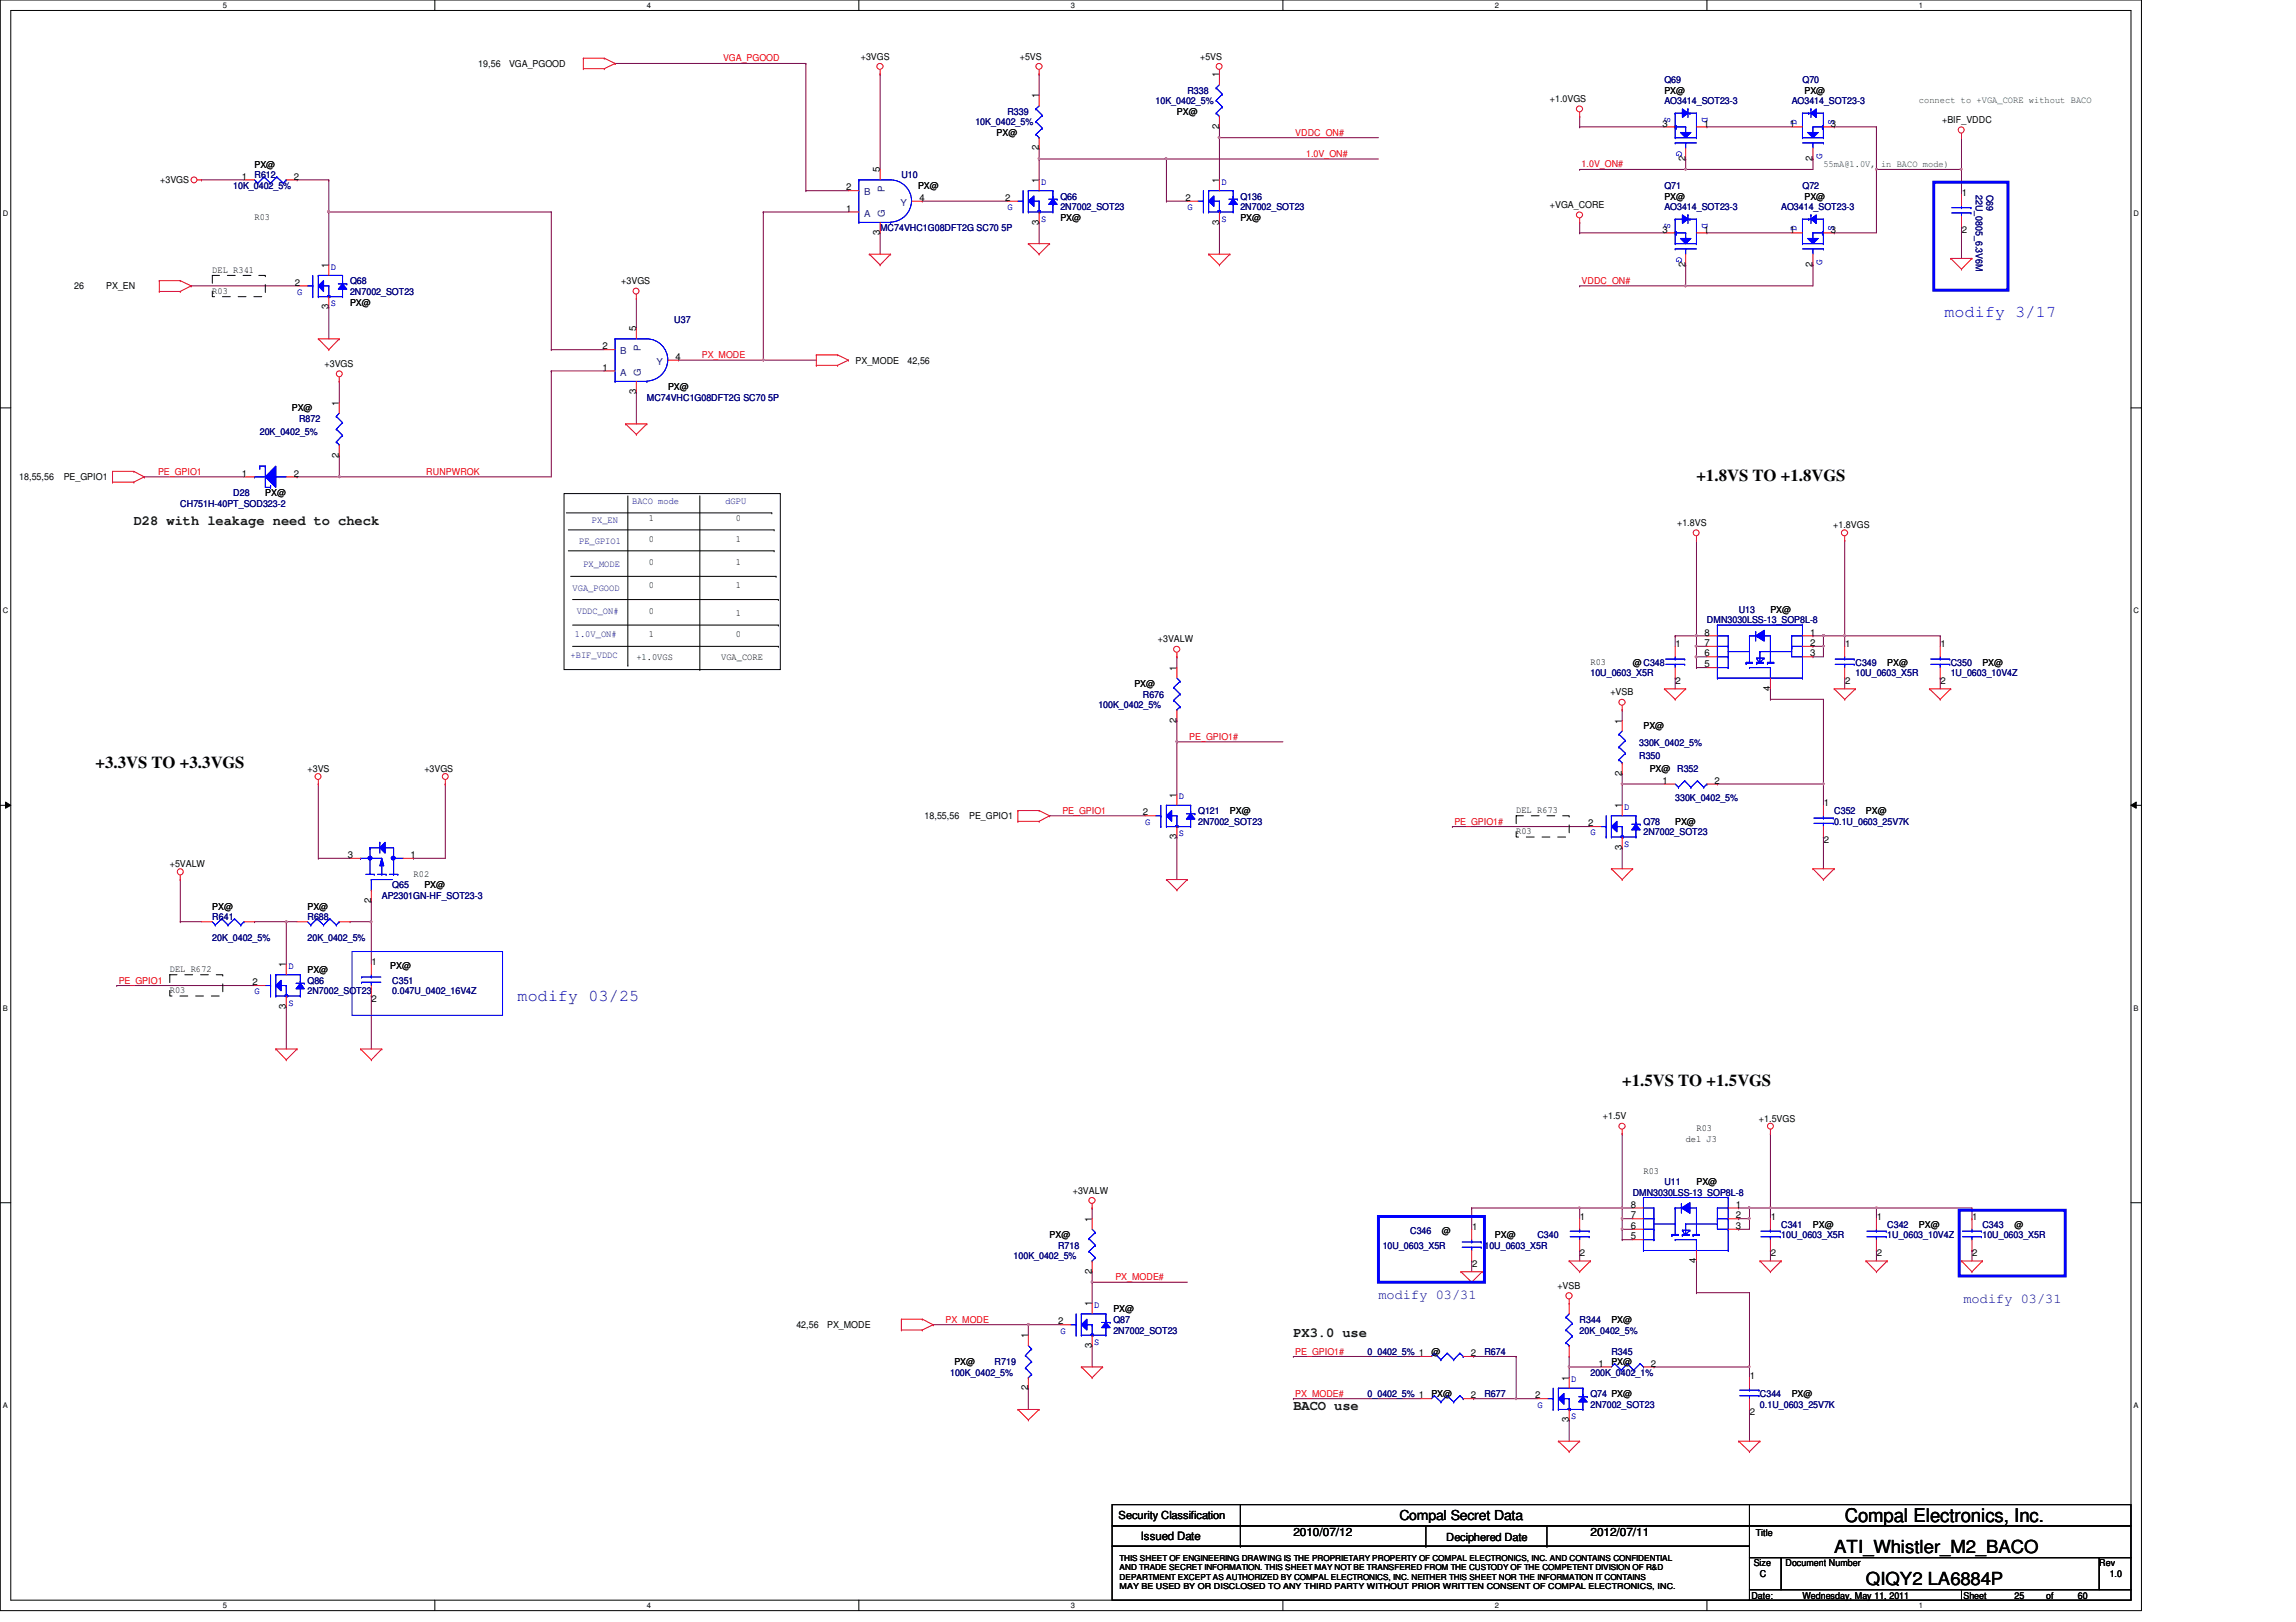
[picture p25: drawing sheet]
<svg xmlns="http://www.w3.org/2000/svg" width="297mm" height="210mm" viewBox="0 0 297 210" stroke-linecap="round" stroke-linejoin="round" font-family="sans-serif">
<defs><g id="words">
<text font-size="2.5" x="238.7" y="197">Compal Electronics, Inc.</text>
<g font-size="2.3">
<text x="237.3" y="201">ATI_Whistler_M2_BACO</text>
<text x="241.4" y="205.1">QIQY2 LA6884P</text>
</g>
<text font-size="2.2" fill="#00f" x="251.6" y="41">modify 3/17</text>
<g font-size="2.2">
<text x="219.5" y="62.3">+1.8VS TO +1.8VGS</text>
<text x="12.4" y="99.3">+3.3VS TO +3.3VGS</text>
<text x="209.9" y="140.5">+1.5VS TO +1.5VGS</text>
</g>
<text font-size="2.2" fill="#0000a0" x="67" y="129.6">modify 03/25</text>
<g font-size="1.8" fill="#004000">
<text x="17.3" y="67.9">D28 with leakage need to check</text>
<text x="167.3" y="173">PX3.0 use</text>
<text x="167.3" y="182.5">BACO use</text>
</g>
<g font-size="1.8" fill="#0000a0">
<text x="178.3" y="168.1">modify 03/31</text>
<text x="254" y="168.7">modify 03/31</text>
</g>
<text font-size="1.8" x="181" y="196.7">Compal Secret Data</text>
<g font-size="1.5">
<text x="147.6" y="199.2">Issued Date</text>
<text x="167.3" y="198.8">2010/07/12</text>
<text x="205.8" y="198.8">2012/07/11</text>
</g>
<g font-size="1.4">
<text x="144.7" y="196.6">Security Classification</text>
<text x="187.1" y="199.4">Deciphered Date</text>
</g>
<g font-size="1.2">
<text x="61.9" y="8.7">19,56</text>
<text x="65.9" y="8.7">VGA_PGOOD</text>
<text x="111.4" y="7.7">+3VGS</text>
<text x="131.9" y="7.7">+5VS</text>
<text x="155.3" y="7.7">+5VS</text>
<text x="157.7" y="10" transform="rotate(-90 157.7 10)">1</text>
<text x="128.9" y="17.6">PX@</text>
<text x="134.4" y="12.7" transform="rotate(-90 134.4 12.7)">1</text>
<text x="152.3" y="14.9">PX@</text>
<text x="157.7" y="16.7" transform="rotate(-90 157.7 16.7)">2</text>
<text x="200.5" y="13.2">+1.0VGS</text>
<text x="215.1" y="16.4">3</text>
<text x="215.3" y="12.1">PX@</text>
<text x="220.5" y="16.4">1</text>
<text x="231.5" y="16.4">1</text>
<text x="233.4" y="12.1">PX@</text>
<text x="236.9" y="16.4">3</text>
<text x="251.3" y="16">+BIF_VDDC</text>
<text x="20.7" y="23.6">+3VGS</text>
<text x="31.3" y="23.2">1</text>
<text x="32.9" y="21.7">PX@</text>
<text x="38" y="23.2">2</text>
<text x="113.8" y="22.3" transform="rotate(-90 113.8 22.3)">5</text>
<text x="134.4" y="23.7" transform="rotate(-90 134.4 23.7)">1</text>
<text x="134.4" y="19.5" transform="rotate(-90 134.4 19.5)">2</text>
<text x="157.7" y="23.7" transform="rotate(-90 157.7 23.7)">1</text>
<text x="218" y="20.8" transform="rotate(-90 218 20.8)">2</text>
<text x="234.5" y="20.8" transform="rotate(-90 234.5 20.8)">2</text>
<text x="32.9" y="28.4">R03</text>
<text x="109.5" y="24.6">2</text>
<text x="109.5" y="27.4">1</text>
<text x="118.8" y="24.4">PX@</text>
<text x="118.9" y="26">4</text>
<text x="130" y="26">2</text>
<text x="134.4" y="29.1" transform="rotate(-90 134.4 29.1)">3</text>
<text x="137.2" y="28.6">PX@</text>
<text x="153.4" y="26">2</text>
<text x="157.7" y="29.1" transform="rotate(-90 157.7 29.1)">3</text>
<text x="160.5" y="28.6">PX@</text>
<text x="200.5" y="26.9">+VGA_CORE</text>
<text x="215.3" y="25.8">PX@</text>
<text x="233.4" y="25.8">PX@</text>
<text x="253.8" y="25.4">1</text>
<text x="27.5" y="35.3">DEL R341</text>
<text x="42.5" y="34.7" transform="rotate(-90 42.5 34.7)">1</text>
<text x="113.8" y="30.4" transform="rotate(-90 113.8 30.4)">3</text>
<text x="215.1" y="30.1">3</text>
<text x="218" y="34.5" transform="rotate(-90 218 34.5)">2</text>
<text x="220.5" y="30.1">1</text>
<text x="231.5" y="30.1">1</text>
<text x="234.5" y="34.5" transform="rotate(-90 234.5 34.5)">2</text>
<text x="236.9" y="30.1">3</text>
<text x="253.8" y="30.1">2</text>
<text x="9.6" y="37.5">26</text>
<text x="13.8" y="37.5">PX_EN</text>
<text x="27.5" y="38">R03</text>
<text x="38.1" y="37">2</text>
<text x="42.5" y="40" transform="rotate(-90 42.5 40)">3</text>
<text x="45.3" y="39.5">PX@</text>
<text x="80.4" y="36.8">+3VGS</text>
<text x="42" y="47.5">+3VGS</text>
<text x="77.9" y="45.2">2</text>
<text x="77.9" y="48">1</text>
<text x="82.3" y="42.9" transform="rotate(-90 82.3 42.9)">5</text>
<text x="87.4" y="46.6">4</text>
<text x="110.7" y="47.1">PX_MODE</text>
<text x="117.4" y="47.1">42,56</text>
<text x="37.8" y="53.3">PX@</text>
<text x="43.8" y="52.5" transform="rotate(-90 43.8 52.5)">1</text>
<text x="82.3" y="51" transform="rotate(-90 82.3 51)">3</text>
<text x="86.4" y="50.5">PX@</text>
<text x="43.8" y="59.2" transform="rotate(-90 43.8 59.2)">2</text>
<text x="2.5" y="62.1">18,55,56</text>
<text x="8.3" y="62.1">PE_GPIO1</text>
<text x="31.3" y="61.7">1</text>
<text x="34.3" y="64.2">PX@</text>
<text x="38" y="61.7">2</text>
<text x="83.9" y="67.4">1</text>
<text x="83.9" y="70.1">0</text>
<text x="95.2" y="67.4">0</text>
<text x="95.2" y="70.1">1</text>
<text x="217" y="68.1">+1.8VS</text>
<text x="237.2" y="68.3">+1.8VGS</text>
<text x="83.9" y="73.1">0</text>
<text x="83.9" y="76.2">0</text>
<text x="95.2" y="73.1">1</text>
<text x="95.2" y="76.2">1</text>
<text x="83.9" y="82.5">1</text>
<text x="83.9" y="79.5">0</text>
<text x="95.2" y="82.5">0</text>
<text x="95.2" y="79.7">1</text>
<text x="149.8" y="83.1">+3VALW</text>
<text x="216.8" y="83.8">1</text>
<text x="220.5" y="83.6">7</text>
<text x="220.5" y="82.2">8</text>
<text x="229" y="79.3">PX@</text>
<text x="234.2" y="83.6">2</text>
<text x="234.2" y="82.2">1</text>
<text x="238.7" y="83.8">1</text>
<text x="251.1" y="83.8">1</text>
<text x="82.3" y="85.5">+1.0VGS</text>
<text x="93.3" y="85.5">VGA_CORE</text>
<text x="146.8" y="88.9">PX@</text>
<text x="152.2" y="86.8" transform="rotate(-90 152.2 86.8)">1</text>
<text x="205.8" y="86">R03</text>
<text x="208.3" y="90">+VSB</text>
<text x="211.2" y="86.1">@ C348</text>
<text x="216.8" y="88.5">2</text>
<text x="220.5" y="85">6</text>
<text x="220.5" y="86.4">5</text>
<text x="229" y="89.4" transform="rotate(-90 229 89.4)">4</text>
<text x="234.2" y="85">3</text>
<text x="238.7" y="88.5">2</text>
<text x="244.2" y="86.1">PX@</text>
<text x="251.1" y="88.5">2</text>
<text x="256.5" y="86.1">PX@</text>
<text x="152.2" y="93.5" transform="rotate(-90 152.2 93.5)">2</text>
<text x="209.8" y="93.6" transform="rotate(-90 209.8 93.6)">1</text>
<text x="212.6" y="94.4">PX@</text>
<text x="39.8" y="99.9">+3VS</text>
<text x="54.9" y="99.9">+3VGS</text>
<text x="209.8" y="100.4" transform="rotate(-90 209.8 100.4)">2</text>
<text x="213.4" y="99.9">PX@</text>
<text x="215.1" y="101.4">1</text>
<text x="221.8" y="101.4">2</text>
<text x="119.6" y="106">18,55,56</text>
<text x="125.4" y="106">PE_GPIO1</text>
<text x="147.9" y="105.5">2</text>
<text x="152.2" y="103.2" transform="rotate(-90 152.2 103.2)">1</text>
<text x="159.1" y="105.4">PX@</text>
<text x="196.2" y="108">R03</text>
<text x="196.2" y="105.2">DEL R673</text>
<text x="205.5" y="106.9">2</text>
<text x="209.8" y="104.6" transform="rotate(-90 209.8 104.6)">1</text>
<text x="216.7" y="106.7">PX@</text>
<text x="235.9" y="104.3">1</text>
<text x="241.4" y="105.4">PX@</text>
<text x="22" y="112.2">+5VALW</text>
<text x="45" y="111">3</text>
<text x="53.1" y="111">1</text>
<text x="53.5" y="113.4">R02</text>
<text x="152.2" y="108.6" transform="rotate(-90 152.2 108.6)">3</text>
<text x="209.8" y="110" transform="rotate(-90 209.8 110)">3</text>
<text x="235.9" y="109.1">2</text>
<text x="27.5" y="117.7">PX@</text>
<text x="39.8" y="117.7">PX@</text>
<text x="48" y="116.8" transform="rotate(-90 48 116.8)">2</text>
<text x="54.9" y="115">PX@</text>
<text x="22" y="125.8">DEL R672</text>
<text x="37" y="125.2" transform="rotate(-90 37 125.2)">1</text>
<text x="39.8" y="125.9">PX@</text>
<text x="48.1" y="124.9">1</text>
<text x="50.5" y="125.4">PX@</text>
<text x="22" y="128.6">R03</text>
<text x="32.7" y="127.5">2</text>
<text x="37" y="130.5" transform="rotate(-90 37 130.5)">3</text>
<text x="48.1" y="129.7">2</text>
<text x="207.4" y="144.9">+1.5V</text>
<text x="218.1" y="147.7">del J3</text>
<text x="219.5" y="146.4">R03</text>
<text x="227.6" y="145.1">+1.5VGS</text>
<text x="138.8" y="154.5">+3VALW</text>
<text x="212.6" y="151.9">R03</text>
<text x="219.5" y="153.4">PX@</text>
<text x="135.8" y="160.2">PX@</text>
<text x="141.3" y="158.1" transform="rotate(-90 141.3 158.1)">1</text>
<text x="186.5" y="159.7">@</text>
<text x="190.4" y="159.2">1</text>
<text x="193.4" y="160.2">PX@</text>
<text x="204.4" y="157.8">1</text>
<text x="211" y="159">6</text>
<text x="211" y="160.4">5</text>
<text x="211" y="157.7">7</text>
<text x="211" y="156.3">8</text>
<text x="224.6" y="159">3</text>
<text x="224.6" y="157.7">2</text>
<text x="224.6" y="156.3">1</text>
<text x="229.1" y="157.8">1</text>
<text x="234.5" y="158.9">PX@</text>
<text x="242.8" y="157.8">1</text>
<text x="248.3" y="158.9">PX@</text>
<text x="255.2" y="157.8">1</text>
<text x="260.6" y="158.9">@</text>
<text x="141.3" y="164.8" transform="rotate(-90 141.3 164.8)">2</text>
<text x="190.4" y="163.9">2</text>
<text x="201.5" y="166.8">+VSB</text>
<text x="204.4" y="162.5">2</text>
<text x="219.4" y="163.5" transform="rotate(-90 219.4 163.5)">4</text>
<text x="229.1" y="162.5">2</text>
<text x="242.8" y="162.5">2</text>
<text x="255.2" y="162.5">2</text>
<text x="103" y="171.9">42,56</text>
<text x="107" y="171.9">PX_MODE</text>
<text x="133" y="173.2" transform="rotate(-90 133 173.2)">1</text>
<text x="136.9" y="171.4">2</text>
<text x="141.3" y="169.1" transform="rotate(-90 141.3 169.1)">1</text>
<text x="144" y="169.8">PX@</text>
<text x="208.5" y="171.2">PX@</text>
<text x="123.5" y="176.7">PX@</text>
<text x="133" y="179.9" transform="rotate(-90 133 179.9)">2</text>
<text x="141.3" y="174.4" transform="rotate(-90 141.3 174.4)">3</text>
<text x="185.2" y="175.3">@</text>
<text x="190.3" y="175.5">2</text>
<text x="203" y="178.7" transform="rotate(-90 203 178.7)">1</text>
<text x="206.8" y="176.9">1</text>
<text x="208.5" y="176.7">PX@</text>
<text x="213.6" y="176.9">2</text>
<text x="226.4" y="178.4">1</text>
<text x="185.2" y="180.8">PX@</text>
<text x="190.3" y="181">2</text>
<text x="198.6" y="181">2</text>
<text x="203" y="184" transform="rotate(-90 203 184)">3</text>
<text x="226.4" y="183.1">2</text>
<text x="231.8" y="180.8">PX@</text>
<text x="226.9" y="202.7">Size</text>
<text x="227.1" y="198.7">Title</text>
<text x="231" y="202.7">Document Number</text>
<text x="271.6" y="202.7">Rev</text>
<text x="226.6" y="206.9">Date:</text>
<text x="227.7" y="204.1">C</text>
<text x="233.2" y="206.9">Wednesday, May 11, 2011</text>
<text x="254" y="206.9">Sheet</text>
<text x="260.6" y="206.9">25</text>
<text x="264.7" y="206.9">of</text>
<text x="268.8" y="206.9">60</text>
<text x="272.9" y="204.1">1.0</text>
</g>
<g font-size="1.2" fill="#f00">
<text x="93.5" y="8">VGA_PGOOD</text>
<text x="167.6" y="17.6">VDDC_ON#</text>
<text x="169" y="20.3">1.0V_ON#</text>
<text x="204.6" y="21.7">1.0V_ON#</text>
<text x="204.6" y="36.7">VDDC_ON#</text>
<text x="90.8" y="46.4">PX_MODE</text>
<text x="20.4" y="61.5">PE_GPIO1</text>
<text x="55.2" y="61.5">RUNPWROK</text>
<text x="153.9" y="95.7">PE_GPIO1#</text>
<text x="137.4" y="105.3">PE_GPIO1</text>
<text x="188.2" y="106.7">PE_GPIO1#</text>
<text x="15.4" y="127.3">PE_GPIO1</text>
<text x="144.3" y="165.7">PX_MODE#</text>
<text x="122.3" y="171.2">PX_MODE</text>
<text x="167.6" y="175.3">PE_GPIO1#</text>
<text x="167.6" y="180.7">PX_MODE#</text>
</g>
<g font-size="1.2" fill="#000080">
<text x="215.3" y="10.7">Q69</text>
<text x="233.2" y="10.7">Q70</text>
<text x="126.2" y="16.2">10K_0402_5%</text>
<text x="130.3" y="14.9">R339</text>
<text x="149.5" y="13.5">10K_0402_5%</text>
<text x="153.6" y="12.1">R338</text>
<text x="215.3" y="13.5">AO3414_SOT23-3</text>
<text x="231.8" y="13.5">AO3414_SOT23-3</text>
<text x="32.9" y="23.1">R612</text>
<text x="116.6" y="23.1">U10</text>
<text x="30.2" y="24.4">10K_0402_5%</text>
<text x="113.9" y="29.9">MC74VHC1G08DFT2G SC70 5P</text>
<text x="137.2" y="25.8">Q66</text>
<text x="137.2" y="27.2">2N7002_SOT23</text>
<text x="160.5" y="25.8">Q136</text>
<text x="160.5" y="27.2">2N7002_SOT23</text>
<text x="215.3" y="24.4">Q71</text>
<text x="215.3" y="27.2">AO3414_SOT23-3</text>
<text x="230.4" y="27.2">AO3414_SOT23-3</text>
<text x="233.2" y="24.4">Q72</text>
<text x="255.6" y="25.2" transform="rotate(90 255.6 25.2)">22U_0805_6.3V6M</text>
<text x="257" y="25.2" transform="rotate(90 257 25.2)">C69</text>
<text x="45.3" y="36.8">Q68</text>
<text x="45.3" y="38.1">2N7002_SOT23</text>
<text x="87.2" y="41.7">U37</text>
<text x="83.7" y="51.9">MC74VHC1G08DFT2G SC70 5P</text>
<text x="33.6" y="56.3">20K_0402_5%</text>
<text x="38.7" y="54.6">R872</text>
<text x="23.3" y="65.6">CH751H-40PT_SOD323-2</text>
<text x="30.2" y="64.2">D28</text>
<text x="81.8" y="65.2">BACO mode</text>
<text x="93.8" y="65.2">dGPU</text>
<text x="74.9" y="70.4">PE_GPIO1</text>
<text x="76.6" y="67.6">PX_EN</text>
<text x="74.1" y="76.4">VGA_PGOOD</text>
<text x="75.5" y="73.4">PX_MODE</text>
<text x="74.4" y="82.5">1.0V_ON#</text>
<text x="74.6" y="79.5">VDDC_ON#</text>
<text x="220.8" y="80.7">DMN3030LSS-13_SOP8L-8</text>
<text x="224.9" y="79.3">U13</text>
<text x="73.8" y="85.2">+BIF_VDDC</text>
<text x="205.8" y="87.5">10U_0603_X5R</text>
<text x="240" y="86.1">C349</text>
<text x="240" y="87.5">10U_0603_X5R</text>
<text x="252.4" y="86.1">C350</text>
<text x="252.4" y="87.5">1U_0603_10V4Z</text>
<text x="142.1" y="91.6">100K_0402_5%</text>
<text x="147.9" y="90.3">R676</text>
<text x="212.1" y="98.2">R350</text>
<text x="212.1" y="96.6">330K_0402_5%</text>
<text x="217" y="99.9">R352</text>
<text x="155" y="105.4">Q121</text>
<text x="155" y="106.7">2N7002_SOT23</text>
<text x="212.6" y="106.7">Q78</text>
<text x="216.7" y="103.7">330K_0402_5%</text>
<text x="237.3" y="105.4">C352</text>
<text x="237.3" y="106.7">0.1U_0603_25V7K</text>
<text x="212.6" y="108.1">2N7002_SOT23</text>
<text x="27.5" y="119.1">R641</text>
<text x="39.8" y="119.1">R688</text>
<text x="49.4" y="116.3">AP2301GN-HF_SOT23-3</text>
<text x="50.7" y="115">Q65</text>
<text x="27.5" y="121.8">20K_0402_5%</text>
<text x="39.8" y="121.8">20K_0402_5%</text>
<text x="39.8" y="127.3">Q86</text>
<text x="39.8" y="128.7">2N7002_SOT23</text>
<text x="50.7" y="127.3">C351</text>
<text x="50.7" y="128.7">0.047U_0402_16V4Z</text>
<text x="211.2" y="154.7">DMN3030LSS-13_SOP8L-8</text>
<text x="215.3" y="153.4">U11</text>
<text x="136.9" y="161.6">R718</text>
<text x="178.9" y="161.6">10U_0603_X5R</text>
<text x="182.4" y="159.7">C346</text>
<text x="192" y="161.6">10U_0603_X5R</text>
<text x="198.9" y="160.2">C340</text>
<text x="230.4" y="158.9">C341</text>
<text x="230.4" y="160.2">10U_0603_X5R</text>
<text x="244.2" y="158.9">C342</text>
<text x="244.2" y="160.2">1U_0603_10V4Z</text>
<text x="256.5" y="158.9">C343</text>
<text x="256.5" y="160.2">10U_0603_X5R</text>
<text x="131.1" y="163">100K_0402_5%</text>
<text x="144" y="171.2">Q87</text>
<text x="144" y="172.6">2N7002_SOT23</text>
<text x="204.4" y="171.2">R344</text>
<text x="204.4" y="172.6">20K_0402_5%</text>
<text x="122.9" y="178">100K_0402_5%</text>
<text x="128.7" y="176.7">R719</text>
<text x="176.9" y="175.3">0_0402_5% 1</text>
<text x="192" y="175.3">R674</text>
<text x="205.8" y="178">200K_0402_1%</text>
<text x="208.5" y="175.3">R345</text>
<text x="176.9" y="180.8">0_0402_5% 1</text>
<text x="192" y="180.8">R677</text>
<text x="205.8" y="180.8">Q74 PX@</text>
<text x="205.8" y="182.1">2N7002_SOT23</text>
<text x="227.7" y="180.8">C344</text>
<text x="227.7" y="182.1">0.1U_0603_25V7K</text>
</g>
<g font-size="1.2" fill="#00f">
<text x="215.4" y="15.2" transform="rotate(90 215.4 15.2)">S</text>
<text x="220.2" y="15.2" transform="rotate(90 220.2 15.2)">D</text>
<text x="232.4" y="16.2" transform="rotate(-90 232.4 16.2)">D</text>
<text x="237.3" y="16.2" transform="rotate(-90 237.3 16.2)">S</text>
<text x="134.7" y="23.9">D</text>
<text x="158" y="23.9">D</text>
<text x="216.9" y="19.6" transform="rotate(90 216.9 19.6)">G</text>
<text x="235.7" y="20.6" transform="rotate(-90 235.7 20.6)">G</text>
<text x="130.3" y="27.2">G</text>
<text x="134.7" y="28.7">S</text>
<text x="153.6" y="27.2">G</text>
<text x="158" y="28.7">S</text>
<text x="215.4" y="28.9" transform="rotate(90 215.4 28.9)">S</text>
<text x="220.2" y="28.9" transform="rotate(90 220.2 28.9)">D</text>
<text x="232.4" y="29.9" transform="rotate(-90 232.4 29.9)">D</text>
<text x="237.3" y="29.9" transform="rotate(-90 237.3 29.9)">S</text>
<text x="42.8" y="34.9">D</text>
<text x="216.9" y="33.3" transform="rotate(90 216.9 33.3)">G</text>
<text x="235.7" y="34.3" transform="rotate(-90 235.7 34.3)">G</text>
<text x="38.4" y="38.2">G</text>
<text x="42.8" y="39.7">S</text>
<text x="148.2" y="106.8">G</text>
<text x="152.5" y="103.5">D</text>
<text x="210.1" y="104.8">D</text>
<text x="152.5" y="108.2">S</text>
<text x="205.8" y="108.1">G</text>
<text x="210.1" y="109.6">S</text>
<text x="37.3" y="125.4">D</text>
<text x="32.9" y="128.7">G</text>
<text x="37.3" y="130.2">S</text>
<text x="137.2" y="172.6">G</text>
<text x="141.5" y="169.3">D</text>
<text x="141.5" y="174.1">S</text>
<text x="203.3" y="178.9">D</text>
<text x="198.9" y="182.2">G</text>
<text x="203.3" y="183.7">S</text>
</g>
<g font-size="1.2" fill="#008000">
<text x="248.3" y="13.3">connect to +VGA_CORE without BACO</text>
<text x="235.9" y="21.6">55mA@1.0V, in BACO mode)</text>
</g>
<g font-size="1.2" fill="#004080">
<text x="111.8" y="25.3">B</text>
<text x="111.8" y="28">A</text>
<text x="114.5" y="28.1" transform="rotate(-90 114.5 28.1)">G</text>
<text x="114.5" y="24.8" transform="rotate(-90 114.5 24.8)">P</text>
<text x="116.5" y="26.6">Y</text>
<text x="80.3" y="45.8">B</text>
<text x="82.9" y="45.4" transform="rotate(-90 82.9 45.4)">P</text>
<text x="85" y="47.2">Y</text>
<text x="80.3" y="48.6">A</text>
<text x="82.9" y="48.7" transform="rotate(-90 82.9 48.7)">G</text>
</g>
<g font-size="1.1">
<text x="144.8" y="202">THIS SHEET OF ENGINEERING DRAWING IS THE PROPRIETARY PROPERTY OF COMPAL ELECTRONICS, INC. AND CONTAINS CONFIDENTIAL</text>
<text x="144.8" y="203.2">AND TRADE SECRET INFORMATION. THIS SHEET MAY NOT BE TRANSFERED FROM THE CUSTODY OF THE COMPETENT DIVISION OF R&amp;D</text>
<text x="144.8" y="205.7">MAY BE USED BY OR DISCLOSED TO ANY THIRD PARTY WITHOUT PRIOR WRITTEN CONSENT OF COMPAL ELECTRONICS, INC.</text>
<text x="144.8" y="204.5">DEPARTMENT EXCEPT AS AUTHORIZED BY COMPAL ELECTRONICS, INC. NEITHER THIS SHEET NOR THE INFORMATION IT CONTAINS</text>
</g>
<g font-size="1">
<text x="28.8" y="1">5</text>
<text x="83.7" y="1">4</text>
<text x="138.5" y="1">3</text>
<text x="193.4" y="1">2</text>
<text x="248.3" y="1">1</text>
<text x=".4" y="27.9">D</text>
<text x="276" y="27.9">D</text>
<text x=".4" y="79.4">C</text>
<text x="276" y="79.4">C</text>
<text x=".4" y="130.8">B</text>
<text x="276" y="130.8">B</text>
<text x=".4" y="182.2">A</text>
<text x="276" y="182.2">A</text>
<text x="28.8" y="208.1">5</text>
<text x="83.7" y="208.1">4</text>
<text x="138.5" y="208.1">3</text>
<text x="193.4" y="208.1">2</text>
<text x="248.3" y="208.1">1</text>
</g>
</g></defs>
<path d="M0 0h277v208.4h-277zM1.4 1.4h274.3v205.7h-274.3z" fill="none" stroke="#000" stroke-width=".13"/>
<g fill="#fff">
<path d="M28.8 .1h.6v1.1h-.6z"/>
<path d="M28.8 207.2h.6v1.1h-.6z"/>
</g>
<path d="M56.3 0v1.4M56.3 207.1v1.3" fill="none" stroke="#000" stroke-width=".13"/>
<g fill="#fff">
<path d="M83.7 .1h.5v1.1h-.5z"/>
<path d="M83.7 207.2h.5v1.1h-.5z"/>
</g>
<path d="M111.1 0v1.4M111.1 207.1v1.3" fill="none" stroke="#000" stroke-width=".13"/>
<g fill="#fff">
<path d="M138.5 .1h.6v1.1h-.6z"/>
<path d="M138.5 207.2h.6v1.1h-.6z"/>
</g>
<path d="M166 0v1.4M166 207.1v1.3" fill="none" stroke="#000" stroke-width=".13"/>
<g fill="#fff">
<path d="M193.4 .1h.6v1.1h-.6z"/>
<path d="M193.4 207.2h.6v1.1h-.6z"/>
</g>
<path d="M220.8 0v1.4M220.8 207.1v1.3" fill="none" stroke="#000" stroke-width=".13"/>
<g fill="#fff">
<path d="M248.3 .1h.5v1.1h-.5z"/>
<path d="M248.3 207.2h.5v1.1h-.5z"/>
<path d="M.4 27h.7v1.1h-.7z"/>
<path d="M276 27h.7v1.1h-.7z"/>
<path d="M.4 78.5h.7v1.1h-.7z"/>
<path d="M276 78.5h.7v1.1h-.7z"/>
</g>
<path d="M0 52.8h1.4M275.7 52.8h1.3" fill="none" stroke="#000" stroke-width=".13"/>
<g fill="#fff">
<path d="M.4 129.9h.6v1.1h-.6z"/>
<path d="M276 129.9h.7v1.1h-.7z"/>
</g>
<path d="M0 104.2h1.4M.7 103.8l.7 .4-.7 .4zM275.7 104.2l.7-.4v.8zM275.7 104.2h1.3" fill="none" stroke="#000" stroke-width=".13"/>
<path d="M.7 103.8l.7 .4-.7 .4zM275.7 104.2l.7-.4v.8z" fill="#000"/>
<g fill="#fff">
<path d="M.4 181.3h.6v1.1h-.6z"/>
<path d="M276 181.3h.7v1.1h-.7z"/>
</g>
<path d="M0 155.6h1.4M275.7 155.6h1.3" fill="none" stroke="#000" stroke-width=".13"/>
<path d="M42.5 27.4h.1M42.5 27.4v6.9" fill="none" stroke="#800040" stroke-width=".13"/>
<path d="M42.4 27.3l.2 .1-.1 .1z" fill-rule="evenodd" fill="#f0f"/>
<path d="M42.4 27.3l.2 .1-.1 .1z" fill="none" stroke="#f0f" stroke-width=".13"/>
<path d="M134.4 20.6h.1M134.4 20.6v2.7M150.9 26h.1M150.9 20.6h.1M150.9 26h2.7M150.9 20.6v5.4M150.9 20.6h27.4" fill="none" stroke="#800040" stroke-width=".13"/>
<path d="M150.8 20.4h.1v.2h-.1z" fill-rule="evenodd" fill="#f0f"/>
<path d="M150.8 20.4h.1v.2h-.1z" fill="none" stroke="#f0f" stroke-width=".13"/>
<path d="M113.9 9.6h.1M113.9 9.6v12.3M157.8 17.8h.1M157.8 17.8v5.5M237.3 16.4h.1M237.3 16.4h5.5M24.7 37h.1M24.7 37h13.7M237.3 30.1h.1M242.8 21.9h.1M242.8 21.9v8.2h-5.5" fill="none" stroke="#800040" stroke-width=".13"/>
<path d="M242.7 21.8l.2 .1-.1 .1z" fill-rule="evenodd" fill="#f0f"/>
<path d="M242.7 21.8l.2 .1-.1 .1z" fill="none" stroke="#f0f" stroke-width=".13"/>
<path d="M204.4 21.9h.1M204.4 21.9h30.1M218.1 21.9h.1" fill="none" stroke="#800040" stroke-width=".13"/>
<path d="M218 21.8h.1v.2h-.1z" fill-rule="evenodd" fill="#f0f"/>
<path d="M218 21.8h.1v.2h-.1z" fill="none" stroke="#f0f" stroke-width=".13"/>
<path d="M204.4 15.1h.1M204.4 15.1v1.3M220.8 16.4h.1M220.8 16.4h11M204.4 28.8h.1M204.4 28.8v1.3M218.1 37h.1M218.1 37h16.4M220.8 30.1h.1M220.8 30.1h11M242.8 21.9h.1M242.8 21.9h11" fill="none" stroke="#800040" stroke-width=".13"/>
<path d="M253.6 21.8l.2 .1-.1 .1z" fill-rule="evenodd" fill="#f0f"/>
<path d="M253.6 21.8l.2 .1-.1 .1z" fill="none" stroke="#f0f" stroke-width=".13"/>
<g fill="none" stroke="#800040" stroke-width=".13">
<path d="M242.8 16.4h.1M242.8 16.4v5.5M42.5 39.7h.1M42.5 39.7v4.2M113.9 30.1h.1M113.9 30.1v2.8M134.4 28.8h.1M134.4 28.8v2.7M157.8 28.8h.1M157.8 28.8v4.1M204.4 37h.1M204.4 37h13.7"/>
<path d="M253.8 21.9h.1M253.8 21.9v3.3"/>
</g>
<path d="M218 36.9l.2 .1-.2 .1z" fill-rule="evenodd" fill="#f0f"/>
<path d="M218 36.9l.2 .1-.2 .1z" fill="none" stroke="#f0f" stroke-width=".13"/>
<g fill="none" stroke="#800040" stroke-width=".13">
<path d="M104.3 8.2h.1M104.3 8.2v16.5M98.8 27.4h.1M98.8 27.4h11M104.3 24.7h.1M104.3 24.7h5.5M119.3 26h.1M119.3 26h11M43.9 49.4h.1M43.9 49.4v2.7M38.4 61.7h.1M38.4 61.7h32.9"/>
<path d="M43.9 61.7h.1"/>
</g>
<path d="M43.8 61.6h.2v.2h-.2z" fill-rule="evenodd" fill="#f0f"/>
<path d="M43.8 61.6h.2v.2h-.2z" fill="none" stroke="#f0f" stroke-width=".13"/>
<g fill="none" stroke="#800040" stroke-width=".13">
<path d="M79.6 8.2h.1M79.6 8.2h24.7M134.4 9.6h.1M134.4 19.2h.1M134.4 9.6v2.7M134.4 19.2v1.4M26.1 23.3h.1M26.1 23.3h5.5M38.4 23.3h.1M38.4 23.3h4.1M42.5 23.3h.1M42.5 27.4h.1"/>
<path d="M42.5 23.3v4.1M42.5 27.4h28.8M71.3 27.4h.1M71.3 27.4v17.9M82.3 38.6h.1M82.3 38.6v3.9M218.1 20.6h.1M218.1 34.3h.1M218.1 20.6v1.3M218.1 34.3v2.7M234.5 20.6h.1M234.5 34.3h.1"/>
<path d="M234.5 20.6v1.3M234.5 34.3v2.7M71.3 48h.1M71.3 45.3h.1M71.3 48h6.9M71.3 45.3h6.9M82.3 50.7h.1M82.3 50.7v4.2M98.8 46.6h.1M98.8 46.6h6.8"/>
</g>
<path d="M42.4 27.3l.2 .1-.1 .1z" fill-rule="evenodd" fill="#f0f"/>
<path d="M42.4 27.3l.2 .1-.1 .1z" fill="none" stroke="#f0f" stroke-width=".13"/>
<path d="M98.8 27.4h.1M98.8 27.4v19.2" fill="none" stroke="#800040" stroke-width=".13"/>
<path d="M98.7 46.5l.2 .1-.1 .1z" fill-rule="evenodd" fill="#f0f"/>
<path d="M98.7 46.5l.2 .1-.1 .1z" fill="none" stroke="#f0f" stroke-width=".13"/>
<path d="M157.8 17.8h.1M157.8 17.8h20.5M43.9 59h.1M43.9 59v2.7M71.3 48h.1M71.3 48v13.7M87.8 46.6h.1M87.8 46.6h11" fill="none" stroke="#800040" stroke-width=".13"/>
<path d="M157.6 17.7l.2 .1-.1 .1z" fill-rule="evenodd" fill="#f0f"/>
<path d="M157.6 17.7l.2 .1-.1 .1z" fill="none" stroke="#f0f" stroke-width=".13"/>
<path d="M134.4 20.6h.1M134.4 20.6h16.5" fill="none" stroke="#800040" stroke-width=".13"/>
<path d="M134.3 20.4l.2 .1-.1 .2z" fill-rule="evenodd" fill="#f0f"/>
<path d="M134.3 20.4l.2 .1-.1 .2z" fill="none" stroke="#f0f" stroke-width=".13"/>
<g fill="none" stroke="#800040" stroke-width=".13">
<path d="M157.8 16.4h.1M157.8 16.4v1.4M219.5 69.9h.1M219.5 69.9v12.4h-2.8M238.7 69.9h.1M238.7 69.9v12.4M209.9 91.9h.1M209.9 91.9v1.4M216.7 82.3h.1M229 89.1h.1M229 89.1v1.4M238.7 82.3h.1"/>
<path d="M238.7 82.3h12.3M187.9 107h.1M187.9 107h17.9M209.9 101.5h.1M209.9 100.1h.1M209.9 100.1v1.4M209.9 101.5h5.4M219.5 167.3h.1M219.5 163.2v4.1"/>
</g>
<path d="M238.6 82.2h.1l-.1 .2z" fill-rule="evenodd" fill="#f0f"/>
<path d="M238.6 82.2h.1l-.1 .2z" fill="none" stroke="#f0f" stroke-width=".13"/>
<path d="M219.5 82.3h.1M219.5 82.3v1.3" fill="none" stroke="#800040" stroke-width=".13"/>
<path d="M219.3 82.2h.2v.1h-.2z" fill-rule="evenodd" fill="#f0f"/>
<path d="M219.3 82.2h.2v.1h-.2z" fill="none" stroke="#f0f" stroke-width=".13"/>
<g fill="none" stroke="#800040" stroke-width=".13">
<path d="M216.7 87.7h.1M216.7 87.7v1.4M219.5 82.3h.1M219.5 85h.1M219.5 83.6h.1M219.5 82.3h1.3M219.5 85h1.3M219.5 83.6h1.3M234.5 85h.1M234.5 82.3h.1M234.5 82.3h1.4M235.9 83.6h.1"/>
<path d="M235.9 83.6v1.4h-1.4M238.7 87.7h.1M238.7 82.3h.1M238.7 82.3v1.3M238.7 87.7v1.4M251 87.7h.1M251 82.3h.1M251 82.3v1.3M251 87.7v1.4M209.9 109.7h.1M209.9 109.7v2.7"/>
</g>
<path d="M235.8 83.5l.2 .1-.1 .1z" fill-rule="evenodd" fill="#f0f"/>
<path d="M235.8 83.5l.2 .1-.1 .1z" fill="none" stroke="#f0f" stroke-width=".13"/>
<path d="M219.5 86.4h.1M219.5 86.4h1.3M229 90.5h.1M229 90.5h6.9M234.5 83.6h.1M234.5 83.6h1.4M235.9 82.3h.1M235.9 82.3h2.8" fill="none" stroke="#800040" stroke-width=".13"/>
<path d="M235.8 82.2h.2v.1h-.2z" fill-rule="evenodd" fill="#f0f"/>
<path d="M235.8 82.2h.2v.1h-.2z" fill="none" stroke="#f0f" stroke-width=".13"/>
<path d="M219.5 83.6h.1M219.5 83.6v1.4" fill="none" stroke="#800040" stroke-width=".13"/>
<path d="M219.3 83.5l.3 .1-.2 .1z" fill-rule="evenodd" fill="#f0f"/>
<path d="M219.3 83.5l.3 .1-.2 .1z" fill="none" stroke="#f0f" stroke-width=".13"/>
<path d="M219.5 85h.1M219.5 85v1.4" fill="none" stroke="#800040" stroke-width=".13"/>
<path d="M219.3 84.9h.2v.2h-.2z" fill-rule="evenodd" fill="#f0f"/>
<path d="M219.3 84.9h.2v.2h-.2z" fill="none" stroke="#f0f" stroke-width=".13"/>
<path d="M235.9 90.5h.1M235.9 82.3h.1M235.9 82.3v1.3M235.9 90.5v13.7M235.9 101.5h.1M235.9 108.3h.1M235.9 108.3v4.1" fill="none" stroke="#800040" stroke-width=".13"/>
<path d="M235.8 82.2h.2v.1h-.2z" fill-rule="evenodd" fill="#f0f"/>
<path d="M235.8 82.2h.2v.1h-.2z" fill="none" stroke="#f0f" stroke-width=".13"/>
<path d="M216.7 82.3h.1M216.7 82.3v1.3M209.9 101.5h.1M209.9 101.5v2.7" fill="none" stroke="#800040" stroke-width=".13"/>
<path d="M209.8 101.4h.1v.1h-.1z" fill-rule="evenodd" fill="#f0f"/>
<path d="M209.8 101.4h.1v.1h-.1z" fill="none" stroke="#f0f" stroke-width=".13"/>
<path d="M229 156.3h.1M229 156.3h13.8M167.3 175.5h.1M167.3 175.5h16.5M190.6 175.5h.1M190.6 175.5h5.6M167.3 181h.1M167.3 181h16.5" fill="none" stroke="#800040" stroke-width=".13"/>
<path d="M228.9 156.2l.3 .1-.2 .1z" fill-rule="evenodd" fill="#f0f"/>
<path d="M228.9 156.2l.3 .1-.2 .1z" fill="none" stroke="#f0f" stroke-width=".13"/>
<path d="M204.4 156.3h.1M204.4 156.3h5.5" fill="none" stroke="#800040" stroke-width=".13"/>
<path d="M204.3 156.2h.1v.2h-.1z" fill-rule="evenodd" fill="#f0f"/>
<path d="M204.3 156.2h.1v.2h-.1z" fill="none" stroke="#f0f" stroke-width=".13"/>
<g fill="none" stroke="#800040" stroke-width=".13">
<path d="M209.9 156.3h.1M209.9 159.1h.1M209.9 156.3v1.4M209.9 159.1h1.3M209.9 156.3h1.3M224.9 159.1h.1M224.9 159.1h1.4M204.4 161.8h.1M204.4 161.8v1.4M242.8 161.8h.1M242.8 161.8v1.4M203 183.8h.1"/>
<path d="M203 183.8v2.7"/>
</g>
<path d="M209.8 156.2h.1v.2h-.1z" fill-rule="evenodd" fill="#f0f"/>
<path d="M209.8 156.2h.1v.2h-.1z" fill="none" stroke="#f0f" stroke-width=".13"/>
<path d="M209.9 157.7h.1M209.9 157.7h1.3M224.9 156.3h.1M224.9 156.3h1.4M242.8 156.3h.1M242.8 156.3v1.4M229 161.8h.1M229 161.8v1.4" fill="none" stroke="#800040" stroke-width=".13"/>
<path d="M242.7 156.2l.2 .1-.1 .1z" fill-rule="evenodd" fill="#f0f"/>
<path d="M242.7 156.2l.2 .1-.1 .1z" fill="none" stroke="#f0f" stroke-width=".13"/>
<path d="M226.3 157.7h.1M226.3 157.7v1.4M229 156.3h.1M229 156.3v1.4" fill="none" stroke="#800040" stroke-width=".13"/>
<path d="M226.2 157.6h.2v.2h-.2z" fill-rule="evenodd" fill="#f0f"/>
<path d="M226.2 157.6h.2v.2h-.2z" fill="none" stroke="#f0f" stroke-width=".13"/>
<path d="M224.9 157.7h.1M224.9 157.7h1.4M226.3 156.3h.1M226.3 156.3h2.7M209.9 160.4h.1M209.9 160.4h1.3M219.5 167.3h.1M219.5 167.3h6.8" fill="none" stroke="#800040" stroke-width=".13"/>
<path d="M226.2 156.2l.2 .1-.1 .1z" fill-rule="evenodd" fill="#f0f"/>
<path d="M226.2 156.2l.2 .1-.1 .1z" fill="none" stroke="#f0f" stroke-width=".13"/>
<path d="M209.9 157.7h.1M209.9 157.7v1.4" fill="none" stroke="#800040" stroke-width=".13"/>
<path d="M209.8 157.6l.2 .1-.2 .1z" fill-rule="evenodd" fill="#f0f"/>
<path d="M209.8 157.6l.2 .1-.2 .1z" fill="none" stroke="#f0f" stroke-width=".13"/>
<path d="M209.9 159.1h.1M209.9 159.1v1.3" fill="none" stroke="#800040" stroke-width=".13"/>
<path d="M209.8 159h.1v.1h-.1z" fill-rule="evenodd" fill="#f0f"/>
<path d="M209.8 159h.1v.1h-.1z" fill="none" stroke="#f0f" stroke-width=".13"/>
<path d="M226.3 176.9h.1M226.3 176.9v1.4" fill="none" stroke="#800040" stroke-width=".13"/>
<path d="M226.2 176.8l.2 .1-.1 .1z" fill-rule="evenodd" fill="#f0f"/>
<path d="M226.2 176.8l.2 .1-.1 .1z" fill="none" stroke="#f0f" stroke-width=".13"/>
<path d="M226.3 156.3h.1M226.3 156.3v1.4M226.3 182.4h.1M226.3 182.4v4.1" fill="none" stroke="#800040" stroke-width=".13"/>
<path d="M226.2 156.2l.2 .1-.1 .1z" fill-rule="evenodd" fill="#f0f"/>
<path d="M226.2 156.2l.2 .1-.1 .1z" fill="none" stroke="#f0f" stroke-width=".13"/>
<path d="M204.4 156.3h.1M204.4 156.3v1.4M203 176.9h.1M203 176.9v1.4M203 176.9h4.1" fill="none" stroke="#800040" stroke-width=".13"/>
<path d="M202.9 176.8h.1v.1h-.1z" fill-rule="evenodd" fill="#f0f"/>
<path d="M202.9 176.8h.1v.1h-.1z" fill="none" stroke="#f0f" stroke-width=".13"/>
<path d="M209.9 146.7h.1M209.9 146.7v9.6M229 146.7h.1M229 146.7v9.6M203 175.5h.1M203 175.5v1.4M190.6 181h.1M190.6 181h5.6" fill="none" stroke="#800040" stroke-width=".13"/>
<path d="M196.1 180.9l.1 .1-.1 .1z" fill-rule="evenodd" fill="#f0f"/>
<path d="M196.1 180.9l.1 .1-.1 .1z" fill="none" stroke="#f0f" stroke-width=".13"/>
<path d="M37 119.3h.1M37 119.3v5.5M37 119.3h1.4M41.2 101.5h.1M41.2 101.5v9.6M37 130.3h.1M37 130.3v5.5M196.2 175.5h.1M196.2 175.5v5.5M196.2 181h.1M196.2 181h2.7" fill="none" stroke="#800040" stroke-width=".13"/>
<path d="M36.9 119.2h.2v.2h-.2z" fill-rule="evenodd" fill="#f0f"/>
<path d="M36.9 119.2h.2v.2h-.2z" fill="none" stroke="#f0f" stroke-width=".13"/>
<path d="M48 119.3h.1M48 119.3v5.5" fill="none" stroke="#800040" stroke-width=".13"/>
<path d="M47.9 119.2h.2v.2h-.2z" fill-rule="evenodd" fill="#f0f"/>
<path d="M47.9 119.2h.2v.2h-.2z" fill="none" stroke="#f0f" stroke-width=".13"/>
<g fill="none" stroke="#800040" stroke-width=".13">
<path d="M152.3 96h.1M152.3 96v6.9M23.3 113.8h.1M23.3 119.3h.1M23.3 113.8v5.5M23.3 119.3h2.8M32.9 119.3h.1M32.9 119.3h4.1M41.2 111.1h.1M41.2 111.1h4.1M45.3 119.3h.1M48 116.6h.1"/>
<path d="M48 116.6v2.7h-2.7M53.5 111.1h.1M57.6 101.5h.1M57.6 101.5v9.6h-4.1M15.1 127.5h.1M15.1 127.5h17.8M48 128.9h.1M48 128.9v6.9"/>
</g>
<path d="M152.2 95.9l.1 .1-.1 .1z" fill-rule="evenodd" fill="#f0f"/>
<path d="M152.2 95.9l.1 .1-.1 .1z" fill="none" stroke="#f0f" stroke-width=".13"/>
<g fill="none" stroke="#800040" stroke-width=".13">
<path d="M204.4 16.4h.1M204.4 16.4h10.9M204.4 30.1h.1M204.4 30.1h10.9M152.3 85h.1M152.3 96h.1M152.3 93.3h.1M152.3 85v1.4M152.3 93.3v2.7M152.3 96h13.7M135.8 105.6h.1M135.8 105.6h12.4"/>
<path d="M152.3 108.3h.1M152.3 108.3v5.5M133 171.4h.1M133 171.4v1.4"/>
</g>
<path d="M132.9 171.3h.2v.2h-.2z" fill-rule="evenodd" fill="#f0f"/>
<path d="M132.9 171.3h.2v.2h-.2z" fill="none" stroke="#f0f" stroke-width=".13"/>
<path d="M141.3 156.3h.1M141.3 156.3v1.4M133 171.4h.1M133 171.4h4.2M141.3 165.9h.1M141.3 165.9v2.8" fill="none" stroke="#800040" stroke-width=".13"/>
<path d="M141.2 165.8h.1v.2h-.1z" fill-rule="evenodd" fill="#f0f"/>
<path d="M141.2 165.8h.1v.2h-.1z" fill="none" stroke="#f0f" stroke-width=".13"/>
<g fill="none" stroke="#800040" stroke-width=".13">
<path d="M222.2 101.5h.1M222.2 101.5h13.7M120.7 171.4h.1M120.7 171.4h12.3M133 179.6h.1M133 179.6v2.8M141.3 174.1h.1M141.3 165.9h.1M141.3 164.6h.1M141.3 164.6v1.3M141.3 174.1v2.8M141.3 165.9h12.3"/>
<path d="M226.3 167.3h.1M226.3 167.3v9.6"/>
</g>
<path d="M235.8 101.4h.2l-.1 .1z" fill-rule="evenodd" fill="#f0f"/>
<path d="M235.8 101.4h.2l-.1 .1z" fill="none" stroke="#f0f" stroke-width=".13"/>
<g fill="none" stroke="#800040" stroke-width=".13">
<path d="M253.8 17.8h.1M253.8 17.8v4.1M253.8 29.3h.1M253.8 29.3v4.1M18.7 61.7h.1M18.7 61.7h12.9M190.4 156.3h.1M190.4 156.3v2.8M190.4 156.3h14M242.8 156.3h.1M242.8 156.3h12.3v1.4M255.1 157.7h.1"/>
<path d="M190.4 163.2h.1M190.4 163.2v1.4M214 176.9h.1M214 176.9h12.3M255.1 161.8h.1M255.1 161.8v1.4"/>
</g>
<g fill="none" stroke="#f00" stroke-width=".13">
<path d="M75.5 7.5h.1M75.5 8.9h.1M75.5 7.5h2.7M75.5 7.5v1.4M75.5 8.9h2.7M78.2 7.5h.1M78.2 8.9h.1M78.2 7.5l1.4 .7M79.6 8.2h.1M79.6 8.2l-1.4 .7M113.9 9.6h.1M113.9 9v.6"/>
<path d="M134.4 9.6h.1M134.4 9v.6M157.8 9.6h.1M157.8 9v2M157.8 15.1v1.3M204.4 15.1h.1M204.4 14.5v.6M253.8 17.8h.1M253.8 17.3v.5M20.6 36.3h.1M20.6 37.7h.1M20.6 36.3h2.7"/>
<path d="M20.6 36.3v1.4M20.6 37.7h2.7M23.3 36.3h.1M23.3 37.7h.1M23.3 36.3l1.4 .7M24.7 37h.1M24.7 37l-1.4 .7M25.5 23.3h.6M26.1 23.3h.1M82.3 38.6h.1M82.3 38.1v.5M112.5 32.9h.1"/>
<path d="M112.5 32.9h2.7M112.5 32.9l1.4 1.4M113.9 34.3h.1M115.2 32.9h.1M115.2 32.9l-1.3 1.4M133 31.5h.1M133 31.5h2.8M133 31.5l1.4 1.4M134.4 32.9h.1M135.8 31.5h.1M135.8 31.5l-1.4 1.4M156.4 32.9h.1"/>
<path d="M156.4 32.9h2.7M156.4 32.9l1.4 1.4M157.8 34.3h.1M159.1 32.9h.1M159.1 32.9l-1.3 1.4M204.4 28.8h.1M204.4 28.2v.6M252.4 33.4h.1M252.4 33.4h2.7M252.4 33.4l1.4 1.4M253.8 34.8h.1M255.1 33.4h.1"/>
<path d="M255.1 33.4l-1.3 1.4M41.2 43.9h.1M41.2 43.9h2.7M41.2 43.9l1.3 1.4M42.5 45.3h.1M43.9 43.9h.1M43.9 49.4h.1M43.9 43.9l-1.4 1.4M43.9 48.8v.6M80.9 54.9h.1M80.9 54.9h2.8M80.9 54.9l1.4 1.3"/>
<path d="M82.3 56.2h.1M83.7 54.9h.1M83.7 54.9l-1.4 1.3M105.6 45.9h.1M105.6 47.3h.1M105.6 45.9h2.8M105.6 45.9v1.4M105.6 47.3h2.8M108.4 45.9h.1M108.4 47.3h.1M108.4 45.9l1.4 .7M109.8 46.6h.1"/>
<path d="M109.8 46.6l-1.4 .7M14.6 61h.1M14.6 62.4h.1M14.6 61h2.7M14.6 61v1.4M14.6 62.4h2.7M17.3 61h.1M17.3 62.4h.1M17.3 61l1.4 .7M18.7 61.7h.1M18.7 61.7l-1.4 .7M219.5 69.9h.1"/>
<path d="M219.5 69.4v.5M238.7 69.9h.1M238.7 69.4v.5M152.3 85h.1M152.3 84.4v.6M209.9 91.9h.1M209.9 91.3v.6M215.3 89.1h.1M215.3 89.1h2.8M215.3 89.1l1.4 1.4M216.7 90.5h.1M218.1 89.1h.1"/>
<path d="M218.1 89.1l-1.4 1.4M237.3 89.1h.1M237.3 89.1h2.7M237.3 89.1l1.4 1.4M238.7 90.5h.1M238.7 83.6v1.4M238.7 86.4v1.3M240 89.1h.1M240 89.1l-1.3 1.4M249.6 89.1h.1M249.6 89.1h2.8M249.6 89.1l1.4 1.4"/>
<path d="M251 90.5h.1M252.4 89.1h.1M252.4 89.1l-1.4 1.4M23.3 113.8h.1M23.3 113.3v.5M41.2 101.5h.1M41.2 100.9v.6M57.6 101.5h.1M57.6 100.9v.6M131.7 104.9h.1M131.7 106.3h.1M131.7 104.9h2.7"/>
<path d="M131.7 104.9v1.4M131.7 106.3h2.7M134.4 104.9h.1M134.4 106.3h.1M134.4 104.9l1.4 .7M135.8 105.6h.1M135.8 105.6l-1.4 .7M150.9 113.8h.1M150.9 113.8h2.7M150.9 113.8l1.4 1.4M152.3 115.2h.1M153.6 113.8h.1"/>
<path d="M153.6 113.8l-1.3 1.4M208.5 112.4h.1M208.5 112.4h2.7M208.5 112.4l1.4 1.4M209.9 113.8h.1M211.2 112.4h.1M211.2 112.4l-1.3 1.4M234.5 112.4h.1M234.5 112.4h2.8M234.5 112.4l1.4 1.4M235.9 113.8h.1M237.3 112.4h.1"/>
<path d="M237.3 112.4l-1.4 1.4M35.7 135.8h.1M35.7 135.8h2.7M35.7 135.8l1.3 1.3M37 137.1h.1M38.4 135.8h.1M38.4 135.8l-1.4 1.3M46.6 135.8h.1M46.6 135.8h2.8M46.6 135.8l1.4 1.3M48 137.1h.1M49.4 135.8h.1"/>
<path d="M49.4 135.8l-1.4 1.3M141.3 156.3h.1M141.3 155.8v.5M190.4 159.1v1.3M209.9 146.7h.1M209.9 146.2v.5M229 146.7h.1M229 146.2v.5M116.6 170.7h.1M116.6 172.1h.1M116.6 170.7h2.7M116.6 170.7v1.4"/>
<path d="M116.6 172.1h2.7M119.3 170.7h.1M119.3 172.1h.1M119.3 170.7l1.4 .7M120.7 171.4h.1M120.7 171.4l-1.4 .7M139.9 176.9h.1M139.9 176.9h2.7M139.9 176.9l1.4 1.4M141.3 178.3h.1M142.6 176.9h.1M142.6 176.9l-1.3 1.4"/>
<path d="M189 164.6h.1M189 164.6h2.8M189 164.6l1.4 1.3M190.4 165.9h.1M190.4 161.8v1.4M191.8 164.6h.1M191.8 164.6l-1.4 1.3M203 163.2h.1M203 168.7h.1M203 163.2h2.8M203 163.2l1.4 1.4M203 168.1v.6"/>
<path d="M204.4 164.6h.1M205.8 163.2h.1M205.8 163.2l-1.4 1.4M227.7 163.2h.1M227.7 163.2h2.7M227.7 163.2l1.3 1.4M229 164.6h.1M230.4 163.2h.1M230.4 163.2l-1.4 1.4M241.4 163.2h.1M241.4 163.2h2.8M241.4 163.2l1.4 1.4"/>
<path d="M242.8 164.6h.1M244.2 163.2h.1M244.2 163.2l-1.4 1.4M253.8 163.2h.1M253.8 163.2h2.7M253.8 163.2l1.3 1.4M255.1 164.6h.1M256.5 163.2h.1M256.5 163.2l-1.4 1.4M131.7 182.4h.1M131.7 182.4h2.7M131.7 182.4l1.3 1.4"/>
<path d="M133 183.8h.1M134.4 182.4h.1M134.4 182.4l-1.4 1.4M201.6 186.5h.1M201.6 186.5h2.8M201.6 186.5l1.4 1.4M203 187.9h.1M204.4 186.5h.1M204.4 186.5l-1.4 1.4M224.9 186.5h.1M224.9 186.5h2.8M224.9 186.5l1.4 1.4"/>
<path d="M226.3 187.9h.1M227.7 186.5h.1M227.7 186.5l-1.4 1.4"/>
<circle cx="113.9" cy="8.6" r=".39"/>
<circle cx="134.4" cy="8.6" r=".39"/>
<circle cx="157.7" cy="8.6" r=".38"/>
<circle cx="204.4" cy="14.1" r=".39"/>
<circle cx="253.7" cy="16.8" r=".39"/>
<circle cx="25.1" cy="23.3" r=".38"/>
<circle cx="82.3" cy="37.7" r=".38"/>
<circle cx="204.4" cy="27.8" r=".39"/>
<circle cx="43.9" cy="48.4" r=".38"/>
<circle cx="219.4" cy="69" r=".38"/>
<circle cx="238.6" cy="69" r=".39"/>
<circle cx="152.2" cy="84" r=".39"/>
<circle cx="209.9" cy="90.9" r=".39"/>
<circle cx="23.3" cy="112.8" r=".39"/>
<circle cx="41.1" cy="100.5" r=".38"/>
<circle cx="57.6" cy="100.5" r=".38"/>
<circle cx="141.3" cy="155.3" r=".39"/>
<circle cx="209.9" cy="145.7" r=".39"/>
<circle cx="229" cy="145.7" r=".38"/>
<circle cx="203" cy="167.7" r=".4"/>
</g>
<g fill="none" stroke="#000" stroke-width=".13">
<path d="M73 63.9h28v22.7h-28zM73.3 66.4h26.6M73.5 68.6h26.6M73.5 71.3h26.6M73.8 74.6h26.6M74.1 77.6h26.6M81.2 64.2v21.9M90.5 64.2v22.4M99.9 66.4h.1M100.1 68.6h.1M100.1 71.3h.1M100.4 74.6h.1"/>
<path d="M100.7 77.6h.1M74.1 80.9h26.6M74.1 83.6h26.6M81.2 86.1h.1M90.5 86.6h.1M100.7 80.9h.1M100.7 83.6h.1M143.9 194.7h82.4v2.8h-82.4zM143.9 197.5h82.4v2.6h-82.4zM160.5 197.5h.1M160.5 194.7v5.4M184.5 197.5v2.6"/>
<path d="M200.1 197.5v2.6M226.3 194.7h49.4v2.8h-49.4zM226.3 197.5h49.4v4.1h-49.4zM143.9 200.1h82.4v7h-82.4zM160.5 200.1h.1M184.5 200.1h.1M200.1 200.1h.1M226.3 201.6h4.1v4.1h-4.1zM226.3 205.7h27.5v1.4h-27.5zM230.4 201.6h41.2v4.1h-41.2zM253.8 205.7h21.9v1.4h-21.9zM271.6 201.6h4.1v4.1h-4.1z"/>
</g>
<path d="M27.5 35.6h6.8v2.8h-6.8zM196.2 105.6h6.8v2.7h-6.8zM22 126.1h6.8v2.8h-6.8z" fill="none" stroke="#000" stroke-width=".13" stroke-dasharray="1 1 1 1 1 1 1 1"/>
<path d="M250.2 23.6h9.6v13.9h-9.6zM178.3 157.4h13.7v8.5h-13.7zM253.5 156.6h13.7v8.5h-13.7z" fill="none" stroke="#00f" stroke-width=".38"/>
<g fill="none" stroke="#00f" stroke-width=".13">
<path d="M157.3 11.4h.1M157.3 13h.1M157.3 14.6h.1M157.3 11.4l.8 .8M157.3 13l.8 .8M157.3 14.6l.5 .5M157.8 15.1h.1M157.8 11l-.5 .4M158.1 12.2h.1M158.1 13.8h.1M158.1 12.2l-.8 .8M158.1 13.8l-.8 .8"/>
<path d="M237.4 86h2.5M237.4 85.3h2.5M238.7 85.3h.1M238.7 86h.1M238.7 85v.3M238.7 86v.4M239.9 86h.1M239.9 85.3h.1M45.5 123.1h19.5v8.3h-19.5zM189.2 161.4h2.4M189.2 160.7h2.4M190.4 160.7h.1"/>
<path d="M190.4 161.4h.1M190.4 160.4v.3M190.4 161.4v.4M191.6 161.4h.1M191.6 160.7h.1"/>
</g>
<path d="M233.9 17.1h1.3l-.7 .7z" fill="#00f"/>
<path d="M233.9 17.1h1.3l-.7 .7z" fill="none" stroke="#00f" stroke-width=".13"/>
<path d="M234.3 14.6l.7-.5v1.1z" fill="#00f"/>
<g fill="none" stroke="#00f" stroke-width=".13">
<path d="M233.2 17.8h.1M233.2 14.6h.1M233.2 14.6v3.2M233.2 17.8h2.7M233.2 18.5h2.7M233.2 14.6h1.1M234 14.6h.1M234.3 14.6l.7-.5v1.1zM234.3 14.1h.1M234.3 14.1v1.1M234.5 16.4h.1M234.5 17.1h.1"/>
<path d="M234.5 18.5h.1M234.5 16.4h1.4M234.5 16.4v.7M234.5 18.5v.7M235 14.6h.1M235 14.6h.9M235.8 16.6h.1M235.8 16.3h.1M235.8 16.3v.3M235.9 17.8h.1M235.9 16.4h.1M235.9 18.5h.1"/>
<path d="M235.9 14.6h.1M235.9 16.3h.1M235.9 14.6v3.2"/>
</g>
<path d="M233.9 17.1h1.3l-.7 .7z" fill="#00f"/>
<path d="M233.9 17.1h1.3l-.7 .7z" fill="none" stroke="#00f" stroke-width=".13"/>
<path d="M234.3 14.6l.7-.5v1.1z" fill="#00f"/>
<g fill="none" stroke="#00f" stroke-width=".13">
<path d="M233.2 17.8h.1M233.2 14.6h.1M233.2 14.6v3.2M233.2 17.8h2.7M233.2 18.5h2.7M233.2 14.6h1.1M234 14.6h.1M234.3 14.6l.7-.5v1.1zM234.3 14.1h.1M234.3 14.1v1.1M234.5 16.4h.1M234.5 17.1h.1"/>
<path d="M234.5 18.5h.1M234.5 16.4h1.4M234.5 16.4v.7M234.5 18.5v.7M235 14.6h.1M235 14.6h.9M235.8 16.6h.1M235.8 16.3h.1M235.8 16.3v.3M235.9 17.8h.1M235.9 16.4h.1M235.9 18.5h.1"/>
<path d="M235.9 14.6h.1M235.9 16.3h.1M235.9 14.6v3.2M216.7 101.5l.4 .4M217.1 101.9h.1M218 101h.1M218 101l-.9 .9M218 101l.8 .9M218.8 101.9h.1M219.6 101h.1M219.6 101l-.8 .9M219.6 101l.8 .9"/>
<path d="M220.4 101.9h.1M220.8 101.5h.1M220.8 101.5l-.4 .4M202.6 170.5h.1M202.6 172.1h.1M202.6 173.8h.1M202.6 170.5l.8 .8M202.6 172.1l.8 .8M202.6 173.8l.4 .3M203 174.1h.1M203 170l-.4 .5M203.4 171.3h.1"/>
<path d="M203.4 172.9h.1M203.4 171.3l-.8 .8M203.4 172.9l-.8 .9"/>
</g>
<path d="M231.8 16.4h1.4M234.5 19.2v1.4M235.9 16.4h1.4M215.3 101.5h1.4M220.8 101.5h1.4M203 168.7v1.3M203 174.1v1.4" fill="none" stroke="#f00" stroke-width=".13"/>
<path d="M41.9 36.3v1.4l-.7-.7z" fill="#00f"/>
<path d="M41.9 36.3v1.4l-.7-.7z" fill="none" stroke="#00f" stroke-width=".13"/>
<path d="M44.3 36.7l.6 .7h-1.1z" fill="#00f"/>
<g fill="none" stroke="#00f" stroke-width=".13">
<path d="M39.8 37h.7M40.5 37h.1M40.5 38.4h.1M40.5 35.6v2.8M41.2 35.6h.1M41.2 38.4h.1M41.2 35.6h3.1M41.2 35.6v2.8M41.2 38.4h3.1M41.9 37h.1M41.9 37h.6M42.4 38.3h.1"/>
<path d="M42.4 38.3v.1M42.4 38.3h.3M42.5 38.4h.1M42.5 37h.1M42.5 37v1.4M42.7 38.3h.1M42.7 38.4h.1M42.7 38.3v.1M43.8 36.7h1.1M44.3 36.7l.6 .7h-1.1zM44.3 35.6h.1M44.3 36.4h.1"/>
<path d="M44.3 38.4h.1M44.3 37.4h.1M44.3 35.6v1.1M44.3 37.4v1M44.9 36.7h.1"/>
</g>
<path d="M41.9 36.3v1.4l-.7-.7z" fill="#00f"/>
<path d="M41.9 36.3v1.4l-.7-.7z" fill="none" stroke="#00f" stroke-width=".13"/>
<path d="M44.3 36.7l.6 .7h-1.1z" fill="#00f"/>
<g fill="none" stroke="#00f" stroke-width=".13">
<path d="M39.8 37h.7M40.5 37h.1M40.5 38.4h.1M40.5 35.6v2.8M41.2 35.6h.1M41.2 38.4h.1M41.2 35.6h3.1M41.2 35.6v2.8M41.2 38.4h3.1M41.9 37h.1M41.9 37h.6M42.4 38.3h.1"/>
<path d="M42.4 38.3v.1M42.4 38.3h.3M42.5 38.4h.1M42.5 37h.1M42.5 37v1.4M42.7 38.3h.1M42.7 38.4h.1M42.7 38.3v.1M43.8 36.7h1.1M44.3 36.7l.6 .7h-1.1zM44.3 35.6h.1M44.3 36.4h.1"/>
<path d="M44.3 38.4h.1M44.3 37.4h.1M44.3 35.6v1.1M44.3 37.4v1M44.9 36.7h.1M46.6 111.1h.1M46.6 111.1h2.8M47.3 113.1h1.1M47.9 109.7h.1M47.9 109.7v3.4M47.9 109.7h1.2M48 113.8h.1"/>
<path d="M48 115.2h.1M48 113.8h2.8M48 113.8v1.4M48.4 113.1h.1M48.8 113.1h1.1M49.1 109h.1M49.1 109v1.4M49.4 113.1h.1M49.4 111.8v1.3M49.8 109.7h.1M49.8 109.7h1.1v3.4M49.9 113.1h.1"/>
<path d="M50.4 113.1h1.1M50.9 113.1h.1M50.9 111.1h.1M50.9 111.1h1.2M51.5 113.1h.1M132.7 175.4h.1M132.7 177h.1M132.7 175.4l.8 .8M132.7 177l.8 .9M133 178.3h.1M133 174.1l.5 .5M133.5 174.6h.1"/>
<path d="M133.5 176.2h.1M133.5 177.9h.1M133.5 174.6l-.8 .8M133.5 176.2l-.8 .8M133.5 177.9l-.5 .4"/>
</g>
<path d="M38.4 37h1.4M42.5 34.3v1.3M42.5 38.4v1.3M133 172.8v1.3M133 178.3v1.3" fill="none" stroke="#f00" stroke-width=".13"/>
<path d="M49.8 109v1.4l-.7-.7z" fill="#00f"/>
<path d="M49.8 109v1.4l-.7-.7z" fill="none" stroke="#00f" stroke-width=".13"/>
<path d="M49.4 111.1l.2 .9h-.5z" fill="#00f"/>
<path d="M49.4 111.1l.2 .9h-.5z" fill="none" stroke="#00f" stroke-width=".13"/>
<circle cx="50.9" cy="111" r=".25" fill="#00f"/>
<circle cx="50.9" cy="111" r=".25" fill="none" stroke="#00f" stroke-width=".13"/>
<circle cx="47.9" cy="111" r=".25" fill="#00f"/>
<g fill="none" stroke="#00f" stroke-width=".13">
<path d="M46.6 111.1h.1M46.6 111.1h2.8M47.3 113.1h1.1M47.9 109.7h.1M47.9 109.7v3.4M47.9 109.7h1.2M48 113.8h.1M48 115.2h.1M48 113.8h2.8M48 113.8v1.4M48.4 113.1h.1M48.8 113.1h1.1"/>
<path d="M49.1 109h.1M49.1 109v1.4M49.4 113.1h.1M49.4 111.8v1.3M49.8 109.7h.1M49.8 109.7h1.1v3.4M49.9 113.1h.1M50.4 113.1h1.1M50.9 113.1h.1M50.9 111.1h.1M50.9 111.1h1.2M51.5 113.1h.1"/>
<circle cx="47.9" cy="111" r=".25"/>
</g>
<path d="M49.8 109v1.4l-.7-.7z" fill="#00f"/>
<path d="M49.8 109v1.4l-.7-.7z" fill="none" stroke="#00f" stroke-width=".13"/>
<path d="M49.4 111.1l.2 .9h-.5z" fill="#00f"/>
<path d="M49.4 111.1l.2 .9h-.5z" fill="none" stroke="#00f" stroke-width=".13"/>
<circle cx="50.9" cy="111" r=".25" fill="#00f"/>
<circle cx="50.9" cy="111" r=".25" fill="none" stroke="#00f" stroke-width=".13"/>
<circle cx="47.9" cy="111" r=".25" fill="#00f"/>
<g fill="none" stroke="#00f" stroke-width=".13">
<path d="M43.5 53.9h.1M43.5 55.5h.1M43.5 57.2h.1M43.5 53.9l.8 .8M43.5 55.5l.8 .8M43.5 57.2l.4 .4M43.9 57.6h.1M43.9 53.5l-.4 .4M44.3 54.7h.1M44.3 56.3h.1M44.3 54.7l-.8 .8M44.3 56.3l-.8 .9"/>
<path d="M234.7 106.5h2.5M234.7 105.9h2.5M235.9 105.9h.1M235.9 106.5h.1M235.9 105.6v.3M235.9 106.5v.5M237.2 106.5h.1M237.2 105.9h.1"/>
<circle cx="47.9" cy="111" r=".25"/>
</g>
<path d="M43.9 52.1v1.4M43.9 57.6v1.4M45.3 111.1h1.3M48 115.2v1.4M52.1 111.1h1.4M235.9 104.2v1.4M235.9 107v1.3" fill="none" stroke="#f00" stroke-width=".13"/>
<path d="M217.4 17.1h1.4l-.7 .7z" fill="#00f"/>
<path d="M217.4 17.1h1.4l-.7 .7z" fill="none" stroke="#00f" stroke-width=".13"/>
<path d="M217.7 14.1l.7 .5-.7 .6z" fill="#00f"/>
<g fill="none" stroke="#00f" stroke-width=".13">
<path d="M216.7 17.8h.1M216.7 16.4h.1M216.7 18.5h.1M216.7 14.6h.1M216.7 16.3h.1M216.7 17.8h2.8M216.7 14.6v3.2M216.7 16.4h1.4M216.7 18.5h2.8M216.7 14.6h1M216.7 16.6h.2M216.7 16.3h.2"/>
<path d="M216.9 16.6h.1M216.9 16.3h.1M216.9 16.3v.3M217.7 14.1l.7 .5-.7 .6zM217.7 14.6h.1M218.1 16.4h.1M218.1 17.1h.1M218.1 18.5h.1M218.1 16.4v.7M218.1 18.5v.7M218.4 14.1h.1M218.4 14.6h1.1"/>
<path d="M218.4 14.1v1.1M218.6 14.6h.1M219.5 17.8h.1M219.5 14.6h.1M219.5 14.6v3.2"/>
</g>
<path d="M217.4 17.1h1.4l-.7 .7z" fill="#00f"/>
<path d="M217.4 17.1h1.4l-.7 .7z" fill="none" stroke="#00f" stroke-width=".13"/>
<path d="M217.7 14.1l.7 .5-.7 .6z" fill="#00f"/>
<g fill="none" stroke="#00f" stroke-width=".13">
<path d="M216.7 17.8h.1M216.7 16.4h.1M216.7 18.5h.1M216.7 14.6h.1M216.7 16.3h.1M216.7 17.8h2.8M216.7 14.6v3.2M216.7 16.4h1.4M216.7 18.5h2.8M216.7 14.6h1M216.7 16.6h.2M216.7 16.3h.2"/>
<path d="M216.9 16.6h.1M216.9 16.3h.1M216.9 16.3v.3M217.7 14.1l.7 .5-.7 .6zM217.7 14.6h.1M218.1 16.4h.1M218.1 17.1h.1M218.1 18.5h.1M218.1 16.4v.7M218.1 18.5v.7M218.4 14.1h.1M218.4 14.6h1.1"/>
<path d="M218.4 14.1v1.1M218.6 14.6h.1M219.5 17.8h.1M219.5 14.6h.1M219.5 14.6v3.2M111.1 23.3h.1M111.1 28.8h.1M111.1 23.3h4.1a2.73 2.73 0 0 1 2.7 2.7 2.73 2.73 0 0 1-2.7 2.7M111.1 23.3v5.5M111.1 28.8h4.1M115.2 28.8h.1M241.5 159.3h2.5"/>
<path d="M242.8 159.3h.1M242.8 159.1v.2M244 159.3h.1M241.5 160h2.5M242.8 160h.1M242.8 160v.4M244 160h.1"/>
</g>
<path d="M215.3 16.4h1.4M218.1 19.2v1.4M219.5 16.4h1.3M109.8 24.7h1.3M109.8 27.4h1.3M113.9 21.9v1.4M113.9 28.8v1.3M118 26h1.3M242.8 157.7v1.4M242.8 160.4v1.4" fill="none" stroke="#f00" stroke-width=".13"/>
<path d="M133 26l.8-.6v1.3z" fill="#00f"/>
<path d="M133 26l.8-.6v1.3z" fill="none" stroke="#00f" stroke-width=".13"/>
<path d="M136.2 25.8l.6 .7h-1.1z" fill="#00f"/>
<g fill="none" stroke="#00f" stroke-width=".13">
<path d="M131.7 26h.7M132.4 26h.1M132.4 27.4h.1M132.4 24.7v2.7M133 24.7h.1M133 27.4h.1M133 24.7h3.2M133 24.7v2.7M133 27.4h3.2M133.8 26h.1M133.8 26h.6M134.3 27.3h.1"/>
<path d="M134.3 27.3v.1M134.3 27.3h.3M134.4 27.4h.1M134.4 26h.1M134.4 26v1.4M134.6 27.3h.1M134.6 27.4h.1M134.6 27.3v.1M135.7 25.8h1.1M136.2 25.8l.6 .7h-1.1zM136.2 24.7h.1M136.2 25.5h.1"/>
<path d="M136.2 27.4h.1M136.2 26.5h.1M136.2 24.7v1.1M136.2 26.5v.9M136.8 25.8h.1"/>
</g>
<path d="M133 26l.8-.6v1.3z" fill="#00f"/>
<path d="M133 26l.8-.6v1.3z" fill="none" stroke="#00f" stroke-width=".13"/>
<path d="M136.2 25.8l.6 .7h-1.1z" fill="#00f"/>
<g fill="none" stroke="#00f" stroke-width=".13">
<path d="M131.7 26h.7M132.4 26h.1M132.4 27.4h.1M132.4 24.7v2.7M133 24.7h.1M133 27.4h.1M133 24.7h3.2M133 24.7v2.7M133 27.4h3.2M133.8 26h.1M133.8 26h.6M134.3 27.3h.1"/>
<path d="M134.3 27.3v.1M134.3 27.3h.3M134.4 27.4h.1M134.4 26h.1M134.4 26v1.4M134.6 27.3h.1M134.6 27.4h.1M134.6 27.3v.1M135.7 25.8h1.1M136.2 25.8l.6 .7h-1.1zM136.2 24.7h.1M136.2 25.5h.1"/>
<path d="M136.2 27.4h.1M136.2 26.5h.1M136.2 24.7v1.1M136.2 26.5v.9M136.8 25.8h.1M252.5 27.6h2.5M252.5 26.9h2.5M253.8 26.9h.1M253.8 27.6h.1M253.8 26.6v.3M253.8 27.6v.4M255 27.6h.1"/>
<path d="M255 26.9h.1M151.8 89h.1M151.8 90.6h.1M151.8 89l.9 .8M151.8 90.6l.9 .9M152.3 91.9h.1M152.3 87.7l.4 .5M152.7 88.2h.1M152.7 89.8h.1M152.7 91.5h.1M152.7 88.2l-.9 .8M152.7 89.8l-.9 .8"/>
<path d="M152.7 91.5l-.4 .4M185.6 175.1h.1M185.6 175.1l-.4 .4M185.6 175.1l.8 .9M186.4 176h.1M187.2 175.1h.1M187.2 175.1l-.8 .9M187.2 175.1l.9 .9M188.1 176h.1M188.9 175.1h.1M188.9 175.1l-.8 .9M188.9 175.1l.4 .4"/>
<path d="M189.3 175.5h.1"/>
</g>
<path d="M130.3 26h1.4M134.4 23.3v1.4M134.4 27.4v1.4M253.8 25.2v1.4M253.8 28v1.3M152.3 86.4v1.3M152.3 91.9v1.4M183.8 175.5h1.4M189.3 175.5h1.3" fill="none" stroke="#f00" stroke-width=".13"/>
<path d="M217.4 30.9h1.4l-.7 .6z" fill="#00f"/>
<path d="M217.4 30.9h1.4l-.7 .6z" fill="none" stroke="#00f" stroke-width=".13"/>
<path d="M217.7 27.8l.7 .6-.7 .5z" fill="#00f"/>
<g fill="none" stroke="#00f" stroke-width=".13">
<path d="M216.7 31.5h.1M216.7 30.1h.1M216.7 32.2h.1M216.7 28.4h.1M216.7 30h.1M216.7 31.5h2.8M216.7 28.4v3.1M216.7 30.1h1.4M216.7 32.2h2.8M216.7 28.4h1M216.7 30.3h.2M216.7 30h.2"/>
<path d="M216.9 30.3h.1M216.9 30h.1M216.9 30v.3M217.7 27.8l.7 .6-.7 .5zM217.7 28.4h.1M218.1 30.1h.1M218.1 30.9h.1M218.1 32.2h.1M218.1 30.1v.8M218.1 32.2v.7M218.4 27.8h.1M218.4 28.4h1.1"/>
<path d="M218.4 27.8v1.1M218.6 28.4h.1M219.5 31.5h.1M219.5 28.4h.1M219.5 28.4v3.1"/>
</g>
<path d="M217.4 30.9h1.4l-.7 .6z" fill="#00f"/>
<path d="M217.4 30.9h1.4l-.7 .6z" fill="none" stroke="#00f" stroke-width=".13"/>
<path d="M217.7 27.8l.7 .6-.7 .5z" fill="#00f"/>
<g fill="none" stroke="#00f" stroke-width=".13">
<path d="M134 14.1h.1M134 15.7h.1M134 17.4h.1M134 14.1l.9 .8M134 15.7l.9 .9M134 17.4l.4 .4M134.4 17.8h.1M134.4 13.7l-.4 .4M134.9 14.9h.1M134.9 16.6h.1M134.9 14.9l-.9 .8M134.9 16.6l-.9 .8"/>
<path d="M32.9 23.3l.5 .4M33.4 23.7h.1M34.2 22.9h.1M34.2 22.9l-.8 .8M34.2 22.9l.8 .8M35 23.7h.1M35.8 22.9h.1M35.8 22.9l-.8 .8M35.8 22.9l.9 .8M36.7 23.7h.1M37 23.3h.1M37 23.3l-.3 .4"/>
<path d="M216.7 31.5h.1M216.7 30.1h.1M216.7 32.2h.1M216.7 28.4h.1M216.7 30h.1M216.7 31.5h2.8M216.7 28.4v3.1M216.7 30.1h1.4M216.7 32.2h2.8M216.7 28.4h1M216.7 30.3h.2M216.7 30h.2"/>
<path d="M216.9 30.3h.1M216.9 30h.1M216.9 30v.3M217.7 27.8l.7 .6-.7 .5zM217.7 28.4h.1M218.1 30.1h.1M218.1 30.9h.1M218.1 32.2h.1M218.1 30.1v.8M218.1 32.2v.7M218.4 27.8h.1M218.4 28.4h1.1"/>
<path d="M218.4 27.8v1.1M218.6 28.4h.1M219.5 31.5h.1M219.5 28.4h.1M219.5 28.4v3.1"/>
</g>
<path d="M134.4 12.3v1.4M134.4 17.8v1.4M31.6 23.3h1.3M37 23.3h1.4M215.3 30.1h1.4M218.1 32.9v1.4M219.5 30.1h1.3" fill="none" stroke="#f00" stroke-width=".13"/>
<path d="M227.1 82.3l1.1-.7v1.4z" fill="#00f"/>
<g fill="none" stroke="#00f" stroke-width=".13">
<path d="M222.2 82.3h.1M222.2 80.9h.1M222.2 87.7h.1M222.2 86.4h1.4M222.2 82.3h1.4v4.1M222.2 83.6h1.4M222.2 80.9h11M222.2 80.9v6.8M222.2 87.7h11M222.2 85h1.4M223.6 86.4h.1M223.6 85h.1"/>
<path d="M223.6 83.6h.1M223.6 84.3h2.7M225.9 85.8h.1M225.9 85.7h.1M225.9 85.7h.8M225.9 85.7v.1M226.3 86.4h.1M226.3 82.3h.1M226.3 84.3h.1M226.3 86.4h2.7v1.3M226.3 82.3h.8M226.3 82.3v3.4"/>
<path d="M226.7 85.7h.1M226.7 85.7v.1h-.8M227.1 82.3l1.1-.7v1.4zM227.1 81.7h.1M227.1 81.7v1.3M227.3 85.8h.1M227.3 85.7h.1M227.3 85.2h.1M227.3 85.7h.8M227.3 85.7v.1M227.3 85.2l.3 .5M227.3 85.2h.8"/>
<path d="M227.7 85.7h.1M227.7 84.3h.1M227.7 84.3v1.4M227.7 84.3h4.1M228.1 85.7h.1M228.1 85.2h.1M228.1 85.7v.1h-.8M228.2 82.3h.1M228.2 85.2h.1M228.2 82.3h.8v3.4M228.2 85.2l-.5 .5M228.7 85.8h.1"/>
<path d="M228.7 85.7h.1M228.7 85.7h.8M228.7 85.7v.1M229 84.3h.1M229 85.7h.1M229 87.7h.1M229.5 85.7h.1M229.5 85.7v.1h-.8M231.8 83.9h.1M231.8 83.8h.1M231.8 83.6h.1M231.8 82.3h.1"/>
<path d="M231.8 82.3h1.4M231.8 83.6h1.4M231.8 82.3v2.7h1.4M233.2 83.6h.1M233.2 80.9h.1M233.2 87.7h.1M233.2 82.3h.1M233.2 85h.1M233.2 80.9v6.8"/>
</g>
<path d="M227.1 82.3l1.1-.7v1.4z" fill="#00f"/>
<g fill="none" stroke="#00f" stroke-width=".13">
<path d="M222.2 82.3h.1M222.2 80.9h.1M222.2 87.7h.1M222.2 86.4h1.4M222.2 82.3h1.4v4.1M222.2 83.6h1.4M222.2 80.9h11M222.2 80.9v6.8M222.2 87.7h11M222.2 85h1.4M223.6 86.4h.1M223.6 85h.1"/>
<path d="M223.6 83.6h.1M223.6 84.3h2.7M225.9 85.8h.1M225.9 85.7h.1M225.9 85.7h.8M225.9 85.7v.1M226.3 86.4h.1M226.3 82.3h.1M226.3 84.3h.1M226.3 86.4h2.7v1.3M226.3 82.3h.8M226.3 82.3v3.4"/>
<path d="M226.7 85.7h.1M226.7 85.7v.1h-.8M227.1 82.3l1.1-.7v1.4zM227.1 81.7h.1M227.1 81.7v1.3M227.3 85.8h.1M227.3 85.7h.1M227.3 85.2h.1M227.3 85.7h.8M227.3 85.7v.1M227.3 85.2l.3 .5M227.3 85.2h.8"/>
<path d="M227.7 85.7h.1M227.7 84.3h.1M227.7 84.3v1.4M227.7 84.3h4.1M228.1 85.7h.1M228.1 85.2h.1M228.1 85.7v.1h-.8M228.2 82.3h.1M228.2 85.2h.1M228.2 82.3h.8v3.4M228.2 85.2l-.5 .5M228.7 85.8h.1"/>
<path d="M228.7 85.7h.1M228.7 85.7h.8M228.7 85.7v.1M229 84.3h.1M229 85.7h.1M229 87.7h.1M229.5 85.7h.1M229.5 85.7v.1h-.8M231.8 83.9h.1M231.8 83.8h.1M231.8 83.6h.1M231.8 82.3h.1"/>
<path d="M231.8 82.3h1.4M231.8 83.6h1.4M231.8 82.3v2.7h1.4M233.2 83.6h.1M233.2 80.9h.1M233.2 87.7h.1M233.2 82.3h.1M233.2 85h.1M233.2 80.9v6.8"/>
</g>
<path d="M220.8 85h1.4M220.8 86.4h1.4M220.8 83.6h1.4M220.8 82.3h1.4M229 87.7v1.4M233.2 85h1.3M233.2 83.6h1.3M233.2 82.3h1.3" fill="none" stroke="#f00" stroke-width=".13"/>
<path d="M150.9 105.6l.7-.7v1.4z" fill="#00f"/>
<path d="M150.9 105.6l.7-.7v1.4z" fill="none" stroke="#00f" stroke-width=".13"/>
<path d="M154 105.3l.6 .7h-1.1z" fill="#00f"/>
<g fill="none" stroke="#00f" stroke-width=".13">
<path d="M149.5 105.6h.7M150.2 105.6h.1M150.2 107h.1M150.2 104.2v2.8M150.9 104.2h.1M150.9 107h.1M150.9 104.2h3.1M150.9 104.2v2.8M150.9 107h3.1M151.6 105.6h.1M151.6 105.6h.7M152.1 106.8h.1"/>
<path d="M152.1 106.8v.2M152.1 106.8h.3M152.3 107h.1M152.3 105.6h.1M152.3 105.6v1.4M152.4 106.8h.1M152.4 107h.1M152.4 106.8v.2M153.5 105.3h1.1M154 105.3l.6 .7h-1.1zM154 104.2h.1M154 105h.1"/>
<path d="M154 107h.1M154 106h.1M154 104.2v1.1M154 106v1M154.6 105.3h.1"/>
</g>
<path d="M150.9 105.6l.7-.7v1.4z" fill="#00f"/>
<path d="M150.9 105.6l.7-.7v1.4z" fill="none" stroke="#00f" stroke-width=".13"/>
<path d="M154 105.3l.6 .7h-1.1z" fill="#00f"/>
<g fill="none" stroke="#00f" stroke-width=".13">
<path d="M79.6 43.9h.1M79.6 49.4h.1M79.6 43.9h4.1a2.73 2.73 0 0 1 2.7 2.7 2.73 2.73 0 0 1-2.7 2.7M79.6 43.9v5.5M79.6 49.4h4.1M83.7 49.4h.1M149.5 105.6h.7M150.2 105.6h.1M150.2 107h.1M150.2 104.2v2.8M150.9 104.2h.1M150.9 107h.1"/>
<path d="M150.9 104.2h3.1M150.9 104.2v2.8M150.9 107h3.1M151.6 105.6h.1M151.6 105.6h.7M152.1 106.8h.1M152.1 106.8v.2M152.1 106.8h.3M152.3 107h.1M152.3 105.6h.1M152.3 105.6v1.4M152.4 106.8h.1"/>
<path d="M152.4 107h.1M152.4 106.8v.2M153.5 105.3h1.1M154 105.3l.6 .7h-1.1zM154 104.2h.1M154 105h.1M154 107h.1M154 106h.1M154 104.2v1.1M154 106v1M154.6 105.3h.1M141.3 159.1l.4 .4"/>
<path d="M141.7 159.5h.1M141.7 159.5l-.8 .8M253.9 159.3h2.4M255.1 159.3h.1M255.1 159.1v.2M256.3 159.3h.1M140.9 160.3h.1M140.9 162h.1M140.9 160.3l.8 .8M140.9 162l.8 .8M141.3 163.2h.1M141.7 161.1h.1"/>
<path d="M141.7 162.8h.1M141.7 161.1l-.8 .9M141.7 162.8l-.4 .4M208.9 176.5h.1M208.9 176.5l-.4 .4M208.9 176.5l.8 .8M209.7 177.3h.1M210.5 176.5h.1M210.5 176.5l-.8 .8M210.5 176.5l.8 .8M211.3 177.3h.1M212.2 176.5h.1"/>
<path d="M212.2 176.5l-.9 .8M212.2 176.5l.4 .4M212.6 176.9h.1M225.1 179.9h2.5M226.3 179.9h.1M226.3 179.6v.3M227.6 179.9h.1M253.9 160h2.4M255.1 160h.1M255.1 160v.4M256.3 160h.1M225.1 180.6h2.5"/>
<path d="M226.3 180.6h.1M226.3 180.6v.4M227.6 180.6h.1"/>
</g>
<g fill="none" stroke="#f00" stroke-width=".13">
<path d="M78.2 45.3h1.4M78.2 48h1.4M82.3 42.5v1.4M82.3 49.4v1.3M86.4 46.6h1.4M148.2 105.6h1.3M152.3 102.9v1.3M152.3 107v1.3M141.3 157.7v1.4M255.1 157.7v1.4M141.3 163.2v1.4M207.1 176.9h1.4"/>
<path d="M212.6 176.9h1.4M226.3 178.3v1.3M255.1 160.4v1.4M226.3 181v1.4"/>
</g>
<path d="M156.4 26l.6-.6v1.3z" fill="#00f"/>
<path d="M156.4 26l.6-.6v1.3z" fill="none" stroke="#00f" stroke-width=".13"/>
<path d="M159.5 25.8l.6 .7h-1.1z" fill="#00f"/>
<g fill="none" stroke="#00f" stroke-width=".13">
<path d="M155 26h.7M155.7 26h.1M155.7 27.4h.1M155.7 24.7v2.7M156.4 24.7h.1M156.4 27.4h.1M156.4 24.7h3.1M156.4 24.7v2.7M156.4 27.4h3.1M157 26h.1M157 26h.8M157.6 27.3h.1"/>
<path d="M157.6 27.3v.1M157.6 27.3h.3M157.8 27.4h.1M157.8 26h.1M157.8 26v1.4M157.9 27.3h.1M157.9 27.4h.1M157.9 27.3v.1M159 25.8h1.1M159.5 25.8l.6 .7h-1.1zM159.5 24.7h.1M159.5 25.5h.1"/>
<path d="M159.5 27.4h.1M159.5 26.5h.1M159.5 24.7v1.1M159.5 26.5v.9M160.1 25.8h.1"/>
</g>
<path d="M156.4 26l.6-.6v1.3z" fill="#00f"/>
<path d="M156.4 26l.6-.6v1.3z" fill="none" stroke="#00f" stroke-width=".13"/>
<path d="M159.5 25.8l.6 .7h-1.1z" fill="#00f"/>
<g fill="none" stroke="#00f" stroke-width=".13">
<path d="M155 26h.7M155.7 26h.1M155.7 27.4h.1M155.7 24.7v2.7M156.4 24.7h.1M156.4 27.4h.1M156.4 24.7h3.1M156.4 24.7v2.7M156.4 27.4h3.1M157 26h.1M157 26h.8M157.6 27.3h.1"/>
<path d="M157.6 27.3v.1M157.6 27.3h.3M157.8 27.4h.1M157.8 26h.1M157.8 26v1.4M157.9 27.3h.1M157.9 27.4h.1M157.9 27.3v.1M159 25.8h1.1M159.5 25.8l.6 .7h-1.1zM159.5 24.7h.1M159.5 25.5h.1"/>
<path d="M159.5 27.4h.1M159.5 26.5h.1M159.5 24.7v1.1M159.5 26.5v.9M160.1 25.8h.1M215.5 86h2.5M215.5 85.3h2.5M216.7 85.3h.1M216.7 86h.1M216.7 85v.3M216.7 86v.4M218 86h.1"/>
<path d="M218 85.3h.1M249.8 86h2.4M249.8 85.3h2.4M251 85.3h.1M251 86h.1M251 85v.3M251 86v.4M252.2 86h.1M252.2 85.3h.1M203.1 159.3h2.5M204.4 159.3h.1M204.4 159.1v.2"/>
<path d="M205.6 159.3h.1M203.1 160h2.5M204.4 160h.1M204.4 160v.4M205.6 160h.1"/>
</g>
<path d="M153.6 26h1.4M157.8 23.3v1.4M157.8 27.4v1.4M216.7 83.6v1.4M216.7 86.4v1.3M251 83.6v1.4M251 86.4v1.3M204.4 157.7v1.4M204.4 160.4v1.4" fill="none" stroke="#f00" stroke-width=".13"/>
<path d="M208.5 107l.7-.7v1.3z" fill="#00f"/>
<path d="M208.5 107l.7-.7v1.3z" fill="none" stroke="#00f" stroke-width=".13"/>
<path d="M211.6 106.7l.6 .7h-1.1z" fill="#00f"/>
<g fill="none" stroke="#00f" stroke-width=".13">
<path d="M207.1 107h.7M207.8 107h.1M207.8 108.3h.1M207.8 105.6v2.7M208.5 105.6h.1M208.5 108.3h.1M208.5 105.6h3.1M208.5 105.6v2.7M208.5 108.3h3.1M209.2 107h.1M209.2 107h.7M209.7 108.2h.1"/>
<path d="M209.7 108.2v.1M209.7 108.2h.3M209.9 108.3h.1M209.9 107h.1M209.9 107v1.3M210 108.2h.1M210 108.3h.1M210 108.2v.1M211.1 106.7h1.1M211.6 106.7l.6 .7h-1.1zM211.6 105.6h.1M211.6 106.4h.1"/>
<path d="M211.6 108.3h.1M211.6 107.4h.1M211.6 105.6v1.1M211.6 107.4v.9M212.2 106.7h.1"/>
</g>
<path d="M208.5 107l.7-.7v1.3z" fill="#00f"/>
<path d="M208.5 107l.7-.7v1.3z" fill="none" stroke="#00f" stroke-width=".13"/>
<path d="M211.6 106.7l.6 .7h-1.1z" fill="#00f"/>
<g fill="none" stroke="#00f" stroke-width=".13">
<path d="M207.1 107h.7M207.8 107h.1M207.8 108.3h.1M207.8 105.6v2.7M208.5 105.6h.1M208.5 108.3h.1M208.5 105.6h3.1M208.5 105.6v2.7M208.5 108.3h3.1M209.2 107h.1M209.2 107h.7M209.7 108.2h.1"/>
<path d="M209.7 108.2v.1M209.7 108.2h.3M209.9 108.3h.1M209.9 107h.1M209.9 107v1.3M210 108.2h.1M210 108.3h.1M210 108.2v.1M211.1 106.7h1.1M211.6 106.7l.6 .7h-1.1zM211.6 105.6h.1M211.6 106.4h.1"/>
<path d="M211.6 108.3h.1M211.6 107.4h.1M211.6 105.6v1.1M211.6 107.4v.9M212.2 106.7h.1M227.8 159.3h2.5M229 159.3h.1M229 159.1v.2M230.3 159.3h.1M227.8 160h2.5M229 160h.1M229 160v.4"/>
<path d="M230.3 160h.1"/>
</g>
<path d="M205.8 107h1.3M209.9 104.2v1.4M209.9 108.3v1.4M229 157.7v1.4M229 160.4v1.4" fill="none" stroke="#f00" stroke-width=".13"/>
<path d="M36.4 126.9v1.3l-.7-.7z" fill="#00f"/>
<path d="M36.4 126.9v1.3l-.7-.7z" fill="none" stroke="#00f" stroke-width=".13"/>
<path d="M38.9 127.2l.5 .8h-1.1z" fill="#00f"/>
<g fill="none" stroke="#00f" stroke-width=".13">
<path d="M34.3 127.5h.7M35 127.5h.1M35 128.9h.1M35 126.1v2.8M35.7 126.1h.1M35.7 128.9h.1M35.7 126.1h3.2M35.7 126.1v2.8M35.7 128.9h3.2M36.4 127.5h.1M36.4 127.5h.6M36.9 128.8h.1"/>
<path d="M36.9 128.8v.1M36.9 128.8h.3M37 128.9h.1M37 127.5h.1M37 127.5v1.4M37.2 128.8h.1M37.2 128.9h.1M37.2 128.8v.1M38.3 127.2h1.1M38.9 127.2l.5 .8h-1.1zM38.9 126.1h.1M38.9 127h.1"/>
<path d="M38.9 128.9h.1M38.9 128h.1M38.9 126.1v1.1M38.9 128v.9M39.4 127.2h.1"/>
</g>
<path d="M36.4 126.9v1.3l-.7-.7z" fill="#00f"/>
<path d="M36.4 126.9v1.3l-.7-.7z" fill="none" stroke="#00f" stroke-width=".13"/>
<path d="M38.9 127.2l.5 .8h-1.1z" fill="#00f"/>
<g fill="none" stroke="#00f" stroke-width=".13">
<path d="M27.5 119.3l.3 .4M27.8 119.7h.1M28.7 118.9h.1M28.7 118.9l-.9 .8M28.7 118.9l.8 .8M29.5 119.7h.1M30.3 118.9h.1M30.3 118.9l-.8 .8M30.3 118.9l.9 .8M31.2 119.7h.1M31.6 119.3h.1M31.6 119.3l-.4 .4"/>
<path d="M34.3 127.5h.7M35 127.5h.1M35 128.9h.1M35 126.1v2.8M35.7 126.1h.1M35.7 128.9h.1M35.7 126.1h3.2M35.7 126.1v2.8M35.7 128.9h3.2M36.4 127.5h.1M36.4 127.5h.6M36.9 128.8h.1"/>
<path d="M36.9 128.8v.1M36.9 128.8h.3M37 128.9h.1M37 127.5h.1M37 127.5v1.4M37.2 128.8h.1M37.2 128.9h.1M37.2 128.8v.1M38.3 127.2h1.1M38.9 127.2l.5 .8h-1.1zM38.9 126.1h.1M38.9 127h.1"/>
<path d="M38.9 128.9h.1M38.9 128h.1M38.9 126.1v1.1M38.9 128v.9M39.4 127.2h.1M46.8 127.1h.1M46.8 126.4h.1M46.8 127.1h2.5M46.8 126.4h2.5M48 126.4h.1M48 127.1h.1M48 126.1v.3"/>
<path d="M48 127.1v.4M185.6 180.6h.1M185.6 180.6l-.4 .4M185.6 180.6l.8 .8M186.4 181.4h.1M187.2 180.6h.1M187.2 180.6l-.8 .8M187.2 180.6l.9 .8M188.1 181.4h.1M188.9 180.6h.1M188.9 180.6l-.8 .8M188.9 180.6l.4 .4"/>
<path d="M189.3 181h.1"/>
</g>
<path d="M26.1 119.3h1.4M31.6 119.3h1.3M32.9 127.5h1.4M37 124.8v1.3M37 128.9v1.4M48 124.8v1.3M48 127.5v1.4M183.8 181h1.4M189.3 181h1.3" fill="none" stroke="#f00" stroke-width=".13"/>
<path d="M139.9 171.4l.7-.7v1.4z" fill="#00f"/>
<path d="M139.9 171.4l.7-.7v1.4z" fill="none" stroke="#00f" stroke-width=".13"/>
<path d="M143.1 171.1l.5 .7h-1.1z" fill="#00f"/>
<g fill="none" stroke="#00f" stroke-width=".13">
<path d="M138.5 171.4h.7M139.2 171.4h.1M139.2 172.8h.1M139.2 170v2.8M139.9 170h.1M139.9 172.8h.1M139.9 170h3.2M139.9 170v2.8M139.9 172.8h3.2M140.6 171.4h.1M140.6 171.4h.7M141.2 172.7h.1"/>
<path d="M141.2 172.7v.1M141.2 172.7h.2M141.3 172.8h.1M141.3 171.4h.1M141.3 171.4v1.4M141.4 172.7h.1M141.4 172.8h.1M141.4 172.7v.1M142.5 171.1h1.1M143.1 171.1l.5 .7h-1.1zM143.1 170h.1M143.1 170.9h.1"/>
<path d="M143.1 172.8h.1M143.1 171.8h.1M143.1 170v1.1M143.1 171.8v1M143.6 171.1h.1"/>
</g>
<path d="M139.9 171.4l.7-.7v1.4z" fill="#00f"/>
<path d="M139.9 171.4l.7-.7v1.4z" fill="none" stroke="#00f" stroke-width=".13"/>
<path d="M143.1 171.1l.5 .7h-1.1z" fill="#00f"/>
<g fill="none" stroke="#00f" stroke-width=".13">
<path d="M209.4 95h.1M209.4 96.7h.1M209.4 98.3h.1M209.4 95l.9 .8M209.4 96.7l.9 .8M209.4 98.3l.5 .4M209.9 98.7h.1M209.9 94.6l-.5 .4M210.3 95.8h.1M210.3 97.5h.1M210.3 95.8l-.9 .9M210.3 97.5l-.9 .8"/>
<path d="M138.5 171.4h.7M139.2 171.4h.1M139.2 172.8h.1M139.2 170v2.8M139.9 170h.1M139.9 172.8h.1M139.9 170h3.2M139.9 170v2.8M139.9 172.8h3.2M140.6 171.4h.1M140.6 171.4h.7M141.2 172.7h.1"/>
<path d="M141.2 172.7v.1M141.2 172.7h.2M141.3 172.8h.1M141.3 171.4h.1M141.3 171.4v1.4M141.4 172.7h.1M141.4 172.8h.1M141.4 172.7v.1M142.5 171.1h1.1M143.1 171.1l.5 .7h-1.1zM143.1 170h.1M143.1 170.9h.1"/>
<path d="M143.1 172.8h.1M143.1 171.8h.1M143.1 170v1.1M143.1 171.8v1M143.6 171.1h.1"/>
</g>
<path d="M209.9 93.3v1.3M209.9 98.7v1.4M137.2 171.4h1.3M141.3 168.7v1.3M141.3 172.8v1.3" fill="none" stroke="#f00" stroke-width=".13"/>
<path d="M201.6 181l.7-.7v1.4z" fill="#00f"/>
<path d="M201.6 181l.7-.7v1.4z" fill="none" stroke="#00f" stroke-width=".13"/>
<path d="M204.8 180.7l.5 .7h-1.1z" fill="#00f"/>
<g fill="none" stroke="#00f" stroke-width=".13">
<path d="M200.9 179.6v2.8M201.6 179.6h.1M201.6 179.6h3.2M201.6 179.6v2.8M204.8 179.6h.1M204.8 179.6v1.1M200.3 181h.6M200.9 181h.1M200.9 182.4h.1M201.6 182.4h.1M201.6 182.4h3.2M202.3 181h.1"/>
<path d="M202.3 181h.7M202.9 182.3h.1M202.9 182.3v.1M202.9 182.3h.2M203 182.4h.1M203 181h.1M203 181v1.4M203.1 182.3h.1M203.1 182.4h.1M203.1 182.3v.1M204.2 180.7h1.1M204.8 180.7l.5 .7h-1.1z"/>
<path d="M204.8 180.5h.1M204.8 182.4h.1M204.8 181.4h.1M204.8 181.4v1M205.3 180.7h.1"/>
</g>
<path d="M201.6 181l.7-.7v1.4z" fill="#00f"/>
<path d="M201.6 181l.7-.7v1.4z" fill="none" stroke="#00f" stroke-width=".13"/>
<path d="M204.8 180.7l.5 .7h-1.1z" fill="#00f"/>
<g fill="none" stroke="#00f" stroke-width=".13">
<path d="M200.9 179.6v2.8M201.6 179.6h.1M201.6 179.6h3.2M201.6 179.6v2.8M204.8 179.6h.1M204.8 179.6v1.1M200.3 181h.6M200.9 181h.1M200.9 182.4h.1M201.6 182.4h.1M201.6 182.4h3.2M202.3 181h.1"/>
<path d="M202.3 181h.7M202.9 182.3h.1M202.9 182.3v.1M202.9 182.3h.2M203 182.4h.1M203 181h.1M203 181v1.4M203.1 182.3h.1M203.1 182.4h.1M203.1 182.3v.1M204.2 180.7h1.1M204.8 180.7l.5 .7h-1.1z"/>
<path d="M204.8 180.5h.1M204.8 182.4h.1M204.8 181.4h.1M204.8 181.4v1M205.3 180.7h.1"/>
</g>
<path d="M203 178.3v1.3M198.9 181h1.4M203 182.4v1.4" fill="none" stroke="#f00" stroke-width=".13"/>
<path d="M217.5 156.3l1.1-.7v1.4z" fill="#00f"/>
<g fill="none" stroke="#00f" stroke-width=".13">
<path d="M212.6 156.3h.1M212.6 155h.1M212.6 156.3h1.4v4.1M212.6 157.7h1.4M212.6 155h11M212.6 155v6.8M212.6 159.1h1.4M214 159.1h.1M214 157.7h.1M214 158.4h2.7M216.3 159.9h.1M216.3 159.8h.1"/>
<path d="M216.3 159.8h.8M216.3 159.8v.1M216.7 156.3h.1M216.7 158.4h.1M216.7 156.3h.8M216.7 156.3v3.5M217.1 159.8h.1M217.1 159.8v.1h-.8M217.5 156.3l1.1-.7v1.4zM217.5 155.8h.1M217.5 155.8v1.2M217.7 159.9h.1"/>
<path d="M217.7 159.8h.1M217.7 159.2h.1M217.7 159.8h.8M217.7 159.8v.1M217.7 159.2l.3 .6M217.7 159.2h.8M218.1 159.8h.1M218.1 158.4h.1M218.1 158.4v1.4M218.1 158.4h4.1M218.5 159.8h.1M218.5 159.2h.1"/>
<path d="M218.5 159.8v.1h-.8M218.6 156.3h.1M218.6 159.2h.1M218.6 156.3h.9v3.5M218.6 159.2l-.5 .6M219.1 159.9h.1M219.1 159.8h.1M219.1 159.8h.8M219.1 159.8v.1M219.5 158.4h.1M219.5 159.8h.1M219.9 159.8h.1"/>
<path d="M219.9 159.8v.1h-.8M222.2 158h.1M222.2 157.8h.1M222.2 157.7h.1M222.2 156.3h.1M222.2 156.3h1.4M222.2 157.7h1.4M222.2 156.3v2.8h1.4M223.6 157.7h.1M223.6 155h.1M223.6 156.3h.1M223.6 159.1h.1"/>
<path d="M223.6 155v6.8M212.6 161.8h.1M212.6 160.4h1.4M212.6 161.8h11M214 160.4h.1M216.7 160.4h.1M216.7 160.4h2.8v1.4M219.5 161.8h.1M223.6 161.8h.1"/>
</g>
<path d="M217.5 156.3l1.1-.7v1.4z" fill="#00f"/>
<g fill="none" stroke="#00f" stroke-width=".13">
<path d="M212.6 156.3h.1M212.6 155h.1M212.6 156.3h1.4v4.1M212.6 157.7h1.4M212.6 155h11M212.6 155v6.8M212.6 159.1h1.4M214 159.1h.1M214 157.7h.1M214 158.4h2.7M216.3 159.9h.1M216.3 159.8h.1"/>
<path d="M216.3 159.8h.8M216.3 159.8v.1M216.7 156.3h.1M216.7 158.4h.1M216.7 156.3h.8M216.7 156.3v3.5M217.1 159.8h.1M217.1 159.8v.1h-.8M217.5 156.3l1.1-.7v1.4zM217.5 155.8h.1M217.5 155.8v1.2M217.7 159.9h.1"/>
<path d="M217.7 159.8h.1M217.7 159.2h.1M217.7 159.8h.8M217.7 159.8v.1M217.7 159.2l.3 .6M217.7 159.2h.8M218.1 159.8h.1M218.1 158.4h.1M218.1 158.4v1.4M218.1 158.4h4.1M218.5 159.8h.1M218.5 159.2h.1"/>
<path d="M218.5 159.8v.1h-.8M218.6 156.3h.1M218.6 159.2h.1M218.6 156.3h.9v3.5M218.6 159.2l-.5 .6M219.1 159.9h.1M219.1 159.8h.1M219.1 159.8h.8M219.1 159.8v.1M219.5 158.4h.1M219.5 159.8h.1M219.9 159.8h.1"/>
<path d="M219.9 159.8v.1h-.8M222.2 158h.1M222.2 157.8h.1M222.2 157.7h.1M222.2 156.3h.1M222.2 156.3h1.4M222.2 157.7h1.4M222.2 156.3v2.8h1.4M223.6 157.7h.1M223.6 155h.1M223.6 156.3h.1M223.6 159.1h.1"/>
<path d="M223.6 155v6.8M212.6 161.8h.1M212.6 160.4h1.4M212.6 161.8h11M214 160.4h.1M216.7 160.4h.1M216.7 160.4h2.8v1.4M219.5 161.8h.1M223.6 161.8h.1"/>
</g>
<path d="M211.2 159.1h1.4M211.2 157.7h1.4M211.2 156.3h1.4M223.6 159.1h1.3M223.6 157.7h1.3M223.6 156.3h1.3M211.2 160.4h1.4M219.5 161.8v1.4" fill="none" stroke="#f00" stroke-width=".13"/>
<path d="M233.9 30.9h1.3l-.7 .6z" fill="#00f"/>
<path d="M233.9 30.9h1.3l-.7 .6z" fill="none" stroke="#00f" stroke-width=".13"/>
<path d="M234.3 28.4l.7-.6v1.1z" fill="#00f"/>
<g fill="none" stroke="#00f" stroke-width=".13">
<path d="M233.2 31.5h.1M233.2 28.4h.1M233.2 28.4v3.1M233.2 31.5h2.7M233.2 32.2h2.7M233.2 28.4h1.1M234 28.4h.1M234.3 28.4l.7-.6v1.1zM234.3 27.8h.1M234.3 27.8v1.1M234.5 30.1h.1M234.5 30.9h.1"/>
<path d="M234.5 32.2h.1M234.5 30.1h1.4M234.5 30.1v.8M234.5 32.2v.7M235 28.4h.1M235 28.4h.9M235.8 30.3h.1M235.8 30h.1M235.8 30v.3M235.9 31.5h.1M235.9 30.1h.1M235.9 32.2h.1"/>
<path d="M235.9 28.4h.1M235.9 30h.1M235.9 28.4v3.1"/>
</g>
<path d="M233.9 30.9h1.3l-.7 .6z" fill="#00f"/>
<path d="M233.9 30.9h1.3l-.7 .6z" fill="none" stroke="#00f" stroke-width=".13"/>
<path d="M234.3 28.4l.7-.6v1.1z" fill="#00f"/>
<g fill="none" stroke="#00f" stroke-width=".13">
<path d="M233.2 31.5h.1M233.2 28.4h.1M233.2 28.4v3.1M233.2 31.5h2.7M233.2 32.2h2.7M233.2 28.4h1.1M234 28.4h.1M234.3 28.4l.7-.6v1.1zM234.3 27.8h.1M234.3 27.8v1.1M234.5 30.1h.1M234.5 30.9h.1"/>
<path d="M234.5 32.2h.1M234.5 30.1h1.4M234.5 30.1v.8M234.5 32.2v.7M235 28.4h.1M235 28.4h.9M235.8 30.3h.1M235.8 30h.1M235.8 30v.3M235.9 31.5h.1M235.9 30.1h.1M235.9 32.2h.1"/>
<path d="M235.9 28.4h.1M235.9 30h.1M235.9 28.4v3.1M39.8 119.3l.4 .4M40.2 119.7h.1M41 118.9h.1M41 118.9l-.8 .8M41 118.9l.9 .8M41.9 119.7h.1M42.7 118.9h.1M42.7 118.9l-.8 .8M42.7 118.9l.8 .8"/>
<path d="M43.5 119.7h.1M43.9 119.3h.1M43.9 119.3l-.4 .4"/>
</g>
<path d="M231.8 30.1h1.4M234.5 32.9v1.4M235.9 30.1h1.4M38.4 119.3h1.4M43.9 119.3h1.4" fill="none" stroke="#f00" stroke-width=".13"/>
<path d="M35.7 60.3v2.8l-1.4-1.4z" fill="#00f"/>
<g fill="none" stroke="#00f" stroke-width=".13">
<path d="M32.9 61.7h.1M32.9 61.7h1.4M33.6 60.3h.1M33.6 60.6h.1M33.6 60.3h.7M33.6 60.3v.3M34.3 60.3h.1M34.3 60.3v2.8h.7M35 63.1h.1M35 62.8h.1M35 62.8v.3M35.7 60.3v2.8l-1.4-1.4z"/>
<path d="M35.7 61.7h.1M35.7 61.7h1.3"/>
</g>
<path d="M35.7 60.3v2.8l-1.4-1.4z" fill="#00f"/>
<g fill="none" stroke="#00f" stroke-width=".13">
<path d="M32.9 61.7h.1M32.9 61.7h1.4M33.6 60.3h.1M33.6 60.6h.1M33.6 60.3h.7M33.6 60.3v.3M34.3 60.3h.1M34.3 60.3v2.8h.7M35 63.1h.1M35 62.8h.1M35 62.8v.3M35.7 60.3v2.8l-1.4-1.4z"/>
<path d="M35.7 61.7h.1M35.7 61.7h1.3"/>
</g>
<path d="M31.6 61.7h1.3M37 61.7h1.4" fill="none" stroke="#f00" stroke-width=".13"/>
<path d="M42.4 27.3l.2 .1-.1 .1z" fill-rule="evenodd" fill="#f0f"/>
<path d="M42.4 27.3l.2 .1-.1 .1z" fill="none" stroke="#f0f" stroke-width=".13"/>
<path d="M150.8 20.4h.1v.2h-.1z" fill-rule="evenodd" fill="#f0f"/>
<path d="M150.8 20.4h.1v.2h-.1z" fill="none" stroke="#f0f" stroke-width=".13"/>
<path d="M242.7 21.8l.2 .1-.1 .1z" fill-rule="evenodd" fill="#f0f"/>
<path d="M242.7 21.8l.2 .1-.1 .1z" fill="none" stroke="#f0f" stroke-width=".13"/>
<path d="M218 21.8h.1v.2h-.1z" fill-rule="evenodd" fill="#f0f"/>
<path d="M218 21.8h.1v.2h-.1z" fill="none" stroke="#f0f" stroke-width=".13"/>
<path d="M253.6 21.8l.2 .1-.1 .1z" fill-rule="evenodd" fill="#f0f"/>
<path d="M253.6 21.8l.2 .1-.1 .1z" fill="none" stroke="#f0f" stroke-width=".13"/>
<path d="M218 36.9l.2 .1-.2 .1z" fill-rule="evenodd" fill="#f0f"/>
<path d="M218 36.9l.2 .1-.2 .1z" fill="none" stroke="#f0f" stroke-width=".13"/>
<path d="M43.8 61.6h.2v.2h-.2z" fill-rule="evenodd" fill="#f0f"/>
<path d="M43.8 61.6h.2v.2h-.2z" fill="none" stroke="#f0f" stroke-width=".13"/>
<path d="M42.4 27.3l.2 .1-.1 .1z" fill-rule="evenodd" fill="#f0f"/>
<path d="M42.4 27.3l.2 .1-.1 .1z" fill="none" stroke="#f0f" stroke-width=".13"/>
<path d="M98.7 46.5l.2 .1-.1 .1z" fill-rule="evenodd" fill="#f0f"/>
<path d="M98.7 46.5l.2 .1-.1 .1z" fill="none" stroke="#f0f" stroke-width=".13"/>
<path d="M157.6 17.7l.2 .1-.1 .1z" fill-rule="evenodd" fill="#f0f"/>
<path d="M157.6 17.7l.2 .1-.1 .1z" fill="none" stroke="#f0f" stroke-width=".13"/>
<path d="M134.3 20.4l.2 .1-.1 .2z" fill-rule="evenodd" fill="#f0f"/>
<path d="M134.3 20.4l.2 .1-.1 .2z" fill="none" stroke="#f0f" stroke-width=".13"/>
<path d="M238.6 82.2h.1l-.1 .2z" fill-rule="evenodd" fill="#f0f"/>
<path d="M238.6 82.2h.1l-.1 .2z" fill="none" stroke="#f0f" stroke-width=".13"/>
<path d="M219.3 82.2h.2v.1h-.2z" fill-rule="evenodd" fill="#f0f"/>
<path d="M219.3 82.2h.2v.1h-.2z" fill="none" stroke="#f0f" stroke-width=".13"/>
<path d="M235.8 83.5l.2 .1-.1 .1z" fill-rule="evenodd" fill="#f0f"/>
<path d="M235.8 83.5l.2 .1-.1 .1z" fill="none" stroke="#f0f" stroke-width=".13"/>
<path d="M235.8 82.2h.2v.1h-.2z" fill-rule="evenodd" fill="#f0f"/>
<path d="M235.8 82.2h.2v.1h-.2z" fill="none" stroke="#f0f" stroke-width=".13"/>
<path d="M219.3 83.5l.3 .1-.2 .1z" fill-rule="evenodd" fill="#f0f"/>
<path d="M219.3 83.5l.3 .1-.2 .1z" fill="none" stroke="#f0f" stroke-width=".13"/>
<path d="M219.3 84.9h.2v.2h-.2z" fill-rule="evenodd" fill="#f0f"/>
<path d="M219.3 84.9h.2v.2h-.2z" fill="none" stroke="#f0f" stroke-width=".13"/>
<path d="M235.8 82.2h.2v.1h-.2z" fill-rule="evenodd" fill="#f0f"/>
<path d="M235.8 82.2h.2v.1h-.2z" fill="none" stroke="#f0f" stroke-width=".13"/>
<path d="M209.8 101.4h.1v.1h-.1z" fill-rule="evenodd" fill="#f0f"/>
<path d="M209.8 101.4h.1v.1h-.1z" fill="none" stroke="#f0f" stroke-width=".13"/>
<path d="M228.9 156.2l.3 .1-.2 .1z" fill-rule="evenodd" fill="#f0f"/>
<path d="M228.9 156.2l.3 .1-.2 .1z" fill="none" stroke="#f0f" stroke-width=".13"/>
<path d="M204.3 156.2h.1v.2h-.1z" fill-rule="evenodd" fill="#f0f"/>
<path d="M204.3 156.2h.1v.2h-.1z" fill="none" stroke="#f0f" stroke-width=".13"/>
<path d="M209.8 156.2h.1v.2h-.1z" fill-rule="evenodd" fill="#f0f"/>
<path d="M209.8 156.2h.1v.2h-.1z" fill="none" stroke="#f0f" stroke-width=".13"/>
<path d="M242.7 156.2l.2 .1-.1 .1z" fill-rule="evenodd" fill="#f0f"/>
<path d="M242.7 156.2l.2 .1-.1 .1z" fill="none" stroke="#f0f" stroke-width=".13"/>
<path d="M226.2 157.6h.2v.2h-.2z" fill-rule="evenodd" fill="#f0f"/>
<path d="M226.2 157.6h.2v.2h-.2z" fill="none" stroke="#f0f" stroke-width=".13"/>
<path d="M226.2 156.2l.2 .1-.1 .1z" fill-rule="evenodd" fill="#f0f"/>
<path d="M226.2 156.2l.2 .1-.1 .1z" fill="none" stroke="#f0f" stroke-width=".13"/>
<path d="M209.8 157.6l.2 .1-.2 .1z" fill-rule="evenodd" fill="#f0f"/>
<path d="M209.8 157.6l.2 .1-.2 .1z" fill="none" stroke="#f0f" stroke-width=".13"/>
<path d="M209.8 159h.1v.1h-.1z" fill-rule="evenodd" fill="#f0f"/>
<path d="M209.8 159h.1v.1h-.1z" fill="none" stroke="#f0f" stroke-width=".13"/>
<path d="M226.2 176.8l.2 .1-.1 .1z" fill-rule="evenodd" fill="#f0f"/>
<path d="M226.2 176.8l.2 .1-.1 .1z" fill="none" stroke="#f0f" stroke-width=".13"/>
<path d="M226.2 156.2l.2 .1-.1 .1z" fill-rule="evenodd" fill="#f0f"/>
<path d="M226.2 156.2l.2 .1-.1 .1z" fill="none" stroke="#f0f" stroke-width=".13"/>
<path d="M202.9 176.8h.1v.1h-.1z" fill-rule="evenodd" fill="#f0f"/>
<path d="M202.9 176.8h.1v.1h-.1z" fill="none" stroke="#f0f" stroke-width=".13"/>
<path d="M196.1 180.9l.1 .1-.1 .1z" fill-rule="evenodd" fill="#f0f"/>
<path d="M196.1 180.9l.1 .1-.1 .1z" fill="none" stroke="#f0f" stroke-width=".13"/>
<path d="M36.9 119.2h.2v.2h-.2z" fill-rule="evenodd" fill="#f0f"/>
<path d="M36.9 119.2h.2v.2h-.2z" fill="none" stroke="#f0f" stroke-width=".13"/>
<path d="M47.9 119.2h.2v.2h-.2z" fill-rule="evenodd" fill="#f0f"/>
<path d="M47.9 119.2h.2v.2h-.2z" fill="none" stroke="#f0f" stroke-width=".13"/>
<path d="M152.2 95.9l.1 .1-.1 .1z" fill-rule="evenodd" fill="#f0f"/>
<path d="M152.2 95.9l.1 .1-.1 .1z" fill="none" stroke="#f0f" stroke-width=".13"/>
<path d="M132.9 171.3h.2v.2h-.2z" fill-rule="evenodd" fill="#f0f"/>
<path d="M132.9 171.3h.2v.2h-.2z" fill="none" stroke="#f0f" stroke-width=".13"/>
<path d="M141.2 165.8h.1v.2h-.1z" fill-rule="evenodd" fill="#f0f"/>
<path d="M141.2 165.8h.1v.2h-.1z" fill="none" stroke="#f0f" stroke-width=".13"/>
<path d="M235.8 101.4h.2l-.1 .1z" fill-rule="evenodd" fill="#f0f"/>
<path d="M235.8 101.4h.2l-.1 .1z" fill="none" stroke="#f0f" stroke-width=".13"/>
<use href="#words"/>
</svg>
